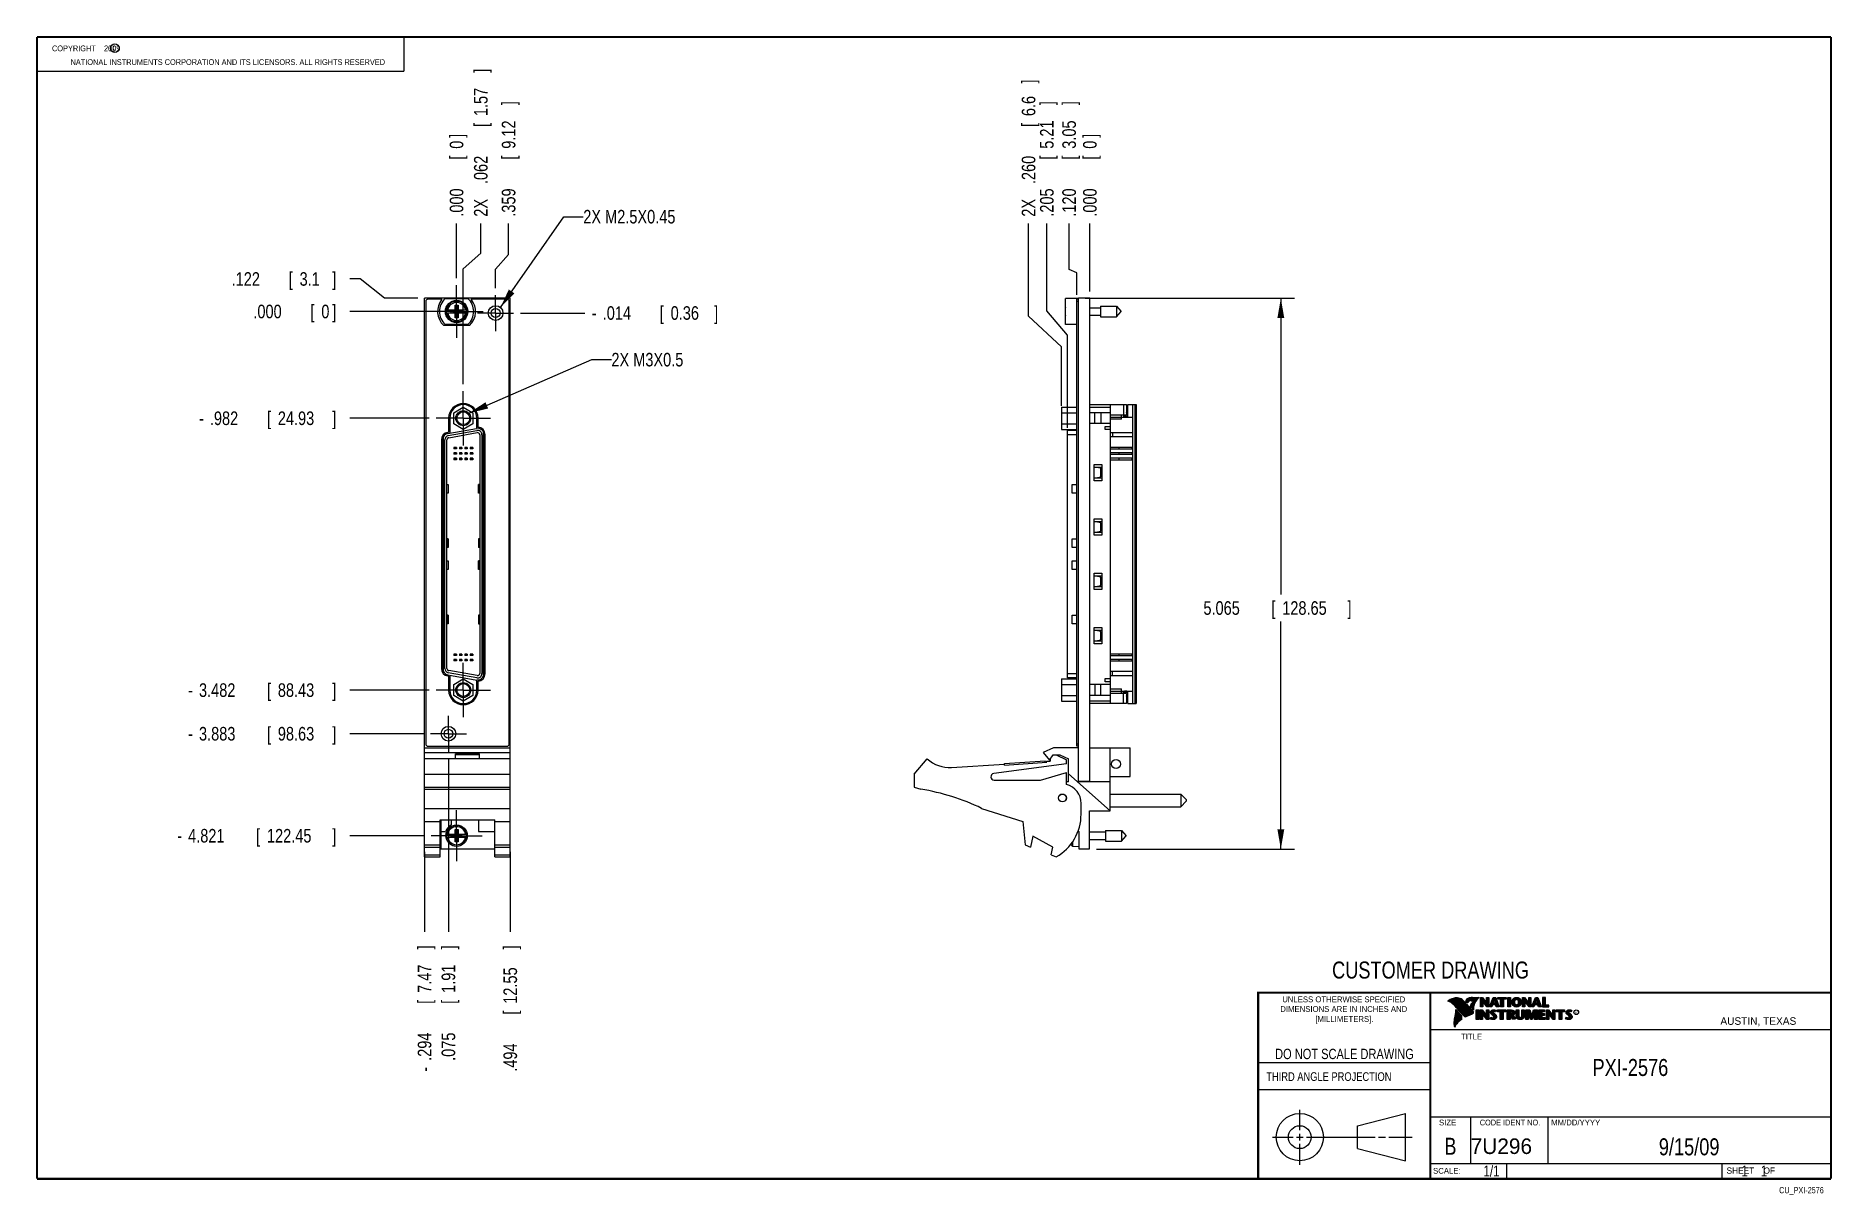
# Model space of a CAD drawing. Header units: inches. Extents: x 0.2 to 16.8, y 0.1 to 10.8.
import ezdxf
from ezdxf.enums import TextEntityAlignment as Align

# ---------------------------------------------------------------- set-up
doc = ezdxf.new("R2010")
doc.units = ezdxf.units.IN
doc.header["$LTSCALE"] = 0.935
doc.header["$MEASUREMENT"] = 0
doc.linetypes.add('CENTER', pattern=[0.6, 0.375, -0.075, 0.075, -0.075])
doc.layers.get('0').update_dxf_attribs({"linetype": 'CONTINUOUS'})
for name, color, linetype in [('DEFAULT_1', 7, 'CENTER'), ('DETAIL', 7, 'CONTINUOUS'), ('DIMENSIONS', 7, 'CONTINUOUS')]:
    doc.layers.add(name, color=color, linetype=linetype)
doc.styles.get("Standard").update_dxf_attribs({"font": 'txt', "width": 0.8})
doc.dimstyles.new('DIMSTYLE_1', dxfattribs={"dimtxt": 0.125, "dimasz": 0.18, "dimexe": 0.18, "dimexo": 0.0625, "dimgap": 0.09, "dimtad": 0, "dimtih": 1, "dimtoh": 1, "dimdec": 3, "dimzin": 4, "dimdsep": 46, "dimtxsty": 'STANDARD', "dimblk": '_FILLED', "dimblk1": '_FILLED', "dimblk2": '_FILLED', "dimcen": 0.09, "dimadec": 0, "dimazin": 0, "dimtp": 0.005, "dimtm": 0.005, "dimtfac": 1, "dimtdec": 3, "dimtofl": 0, "dimtmove": 0, "dimatfit": 3, "dimldrblk": '_FILLED', "dimfxl": 1, "dimtolj": 1, "dimtzin": 4, "dimarcsym": 0})
doc.dimstyles.new('DIMSTYLE_2', dxfattribs={"dimtxt": 0.125, "dimasz": 0.18, "dimexe": 0.18, "dimexo": 0.0625, "dimgap": 0.09, "dimtad": 0, "dimtih": 1, "dimtoh": 1, "dimdec": 3, "dimzin": 4, "dimdsep": 46, "dimtxsty": 'STANDARD', "dimblk": '_FILLED', "dimblk1": '_FILLED', "dimblk2": '_FILLED', "dimcen": 0.09, "dimadec": 0, "dimazin": 0, "dimtp": 0.005, "dimtm": 0.005, "dimtfac": 1, "dimtdec": 3, "dimtofl": 0, "dimtmove": 0, "dimatfit": 3, "dimldrblk": '_FILLED', "dimfxl": 1, "dimtolj": 1, "dimtzin": 4, "dimarcsym": 0})

msp = doc.modelspace()

# ---------------------------------------------------------------- texts
at = {"color": 2, "linetype": 'CONTINUOUS', "width": 0.8}
for s, height, p in [('c', 0.053, (0.946, 10.6363)), ('NATIONAL INSTRUMENTS CORPORATION AND ITS LICENSORS. ALL RIGHTS RESERVED', 0.053, (0.5583, 10.5016)), ('THIRD ANGLE PROJECTION', 0.08, (11.5564, 1.1584))]:
    msp.add_text(s, height=height, dxfattribs=at).set_placement(p)
at = {"color": 7, "linetype": 'CONTINUOUS', "width": 0.8}
for s, height, p in [('CUSTOMER DRAWING', 0.15625, (13.0668, 2.1001)), ('DO NOT SCALE DRAWING', 0.095, (12.2754, 1.3592)), ('B', 0.1562, (13.2497, 0.4798))]:
    msp.add_text(s, height=height, dxfattribs=at).set_placement(p, align=Align.CENTER)
at = {"color": 2, "linetype": 'CONTINUOUS'}
for s, p in [('DIMENSIONS ARE IN INCHES AND', (12.2688, 1.7933)), ('UNLESS OTHERWISE SPECIFIED', (12.2688, 1.8819)), ('[MILLIMETERS].', (12.2746, 1.7015))]:
    msp.add_text(s, height=0.053254, dxfattribs=at).set_placement(p, align=Align.CENTER)
for s, height, p in [('R', 0.0217, (14.3971, 1.7782)), ('AUSTIN, TEXAS', 0.069617, (15.7327, 1.6745)), ('TITLE', 0.05325, (13.3474, 1.5397)), ('SIZE', 0.05325, (13.1451, 0.7494)), ('MM/DD/YYYY', 0.05325, (14.1765, 0.7494)), ('SCALE:', 0.05325, (13.0904, 0.3053)), ('SHEET    OF', 0.057262, (15.7892, 0.3052))]:
    msp.add_text(s, height=height, dxfattribs=at).set_placement(p)
at = {"color": 2, "linetype": 'CONTINUOUS', "width": 0.95}
msp.add_text('CODE IDENT NO.', height=0.053254, dxfattribs=at).set_placement((13.7978, 0.7494), align=Align.CENTER)
at = {"color": 7, "linetype": 'CONTINUOUS'}
msp.add_text('7U296', height=0.14316, dxfattribs=at).set_placement((13.4363, 0.4866))
at = {"color": 7, "linetype": 'CONTINUOUS', "width": 0.8}
msp.add_text('1/1', height=0.1, dxfattribs=at).set_placement((13.7025, 0.2805), align=Align.RIGHT)
at = {"color": 2, "linetype": 'CONTINUOUS', "width": 0.8}
msp.add_text('CU_PXI-2576', height=0.057262, dxfattribs=at).set_placement((16.6837, 0.1254), align=Align.RIGHT)
at = {"color": 2, "linetype": 'CONTINUOUS', "insert": (0.3125, 10.6805), "char_height": 0.053, "width": 0.8904, "attachment_point": 1}
msp.add_mtext('    COPYRIGHT    2009', dxfattribs=at)
at = {"color": 7, "linetype": 'CONTINUOUS'}
for s, insert, char_height, width, attachment_point in [('PXI-2576\\P ', (14.9051, 1.3603), 0.15625, 1, 2), ('9/15/09 ', (15.4455, 0.6307), 0.15625, 1, 2), ('    1    1', (15.8075, 0.3805), 0.1, 0.8, 1)]:
    msp.add_mtext(s, dxfattribs=dict(at, insert=insert, char_height=char_height, width=width, attachment_point=attachment_point))
at = {"layer": 'DETAIL', "color": 2, "linetype": 'CONTINUOUS', "width": 0.8}
for s, p in [('2X M2.5X0.45', (5.2743, 9.0439)), ('2X M3X0.5', (5.533, 7.7291))]:
    msp.add_text(s, height=0.125, dxfattribs=at).set_placement(p)

# ---------------------------------------------------------------- blocks, each defined once
blk = doc.blocks.new('*D0')
at = {"layer": 'DIMENSIONS', "color": 2, "linetype": 'CONTINUOUS'}
blk.add_line((4.696, 8.22), (5.29, 8.22), dxfattribs=at)
at = {"layer": 'DIMENSIONS', "color": 2, "linetype": 'CONTINUOUS', "width": 0.8}
for s, p in [('.014', (5.453, 8.158)), ('[', (5.978, 8.158)), ('0.36', (6.078, 8.158)), (']', (6.478, 8.158)), ('-', (5.353, 8.158))]:
    blk.add_text(s, height=0.125, dxfattribs=at).set_placement(p)
blk = doc.blocks.new('_FILLED')
at = {"color": 0, "linetype": 'BYBLOCK'}
blk.add_solid([(0, 0), (-1, 0.174), (-1, -0.174)], dxfattribs=at)
blk = doc.blocks.new('*D1')
at = {"layer": 'DIMENSIONS', "color": 2, "linetype": 'CONTINUOUS'}
for p, q in [((3.221, 8.534), (3.127, 8.534)), ((3.445, 8.356), (3.221, 8.534)), ((3.752, 8.356), (3.445, 8.356))]:
    blk.add_line(p, q, dxfattribs=at)
at = {"layer": 'DIMENSIONS', "color": 2, "linetype": 'CONTINUOUS', "width": 0.8}
for s, p in [('.122', (2.04, 8.471)), ('[', (2.565, 8.471)), ('3.1', (2.665, 8.471)), (']', (2.965, 8.471))]:
    blk.add_text(s, height=0.125, dxfattribs=at).set_placement(p)
blk = doc.blocks.new('*D2')
at = {"layer": 'DIMENSIONS', "color": 2, "linetype": 'CONTINUOUS'}
blk.add_line((3.858, 7.253), (3.127, 7.253), dxfattribs=at)
at = {"layer": 'DIMENSIONS', "color": 2, "linetype": 'CONTINUOUS', "width": 0.8}
for s, p in [('.982', (1.84, 7.19)), ('[', (2.365, 7.19)), ('24.93', (2.465, 7.19)), (']', (2.965, 7.19)), ('-', (1.74, 7.19))]:
    blk.add_text(s, height=0.125, dxfattribs=at).set_placement(p)
blk = doc.blocks.new('*D3')
at = {"layer": 'DIMENSIONS', "color": 2, "linetype": 'CONTINUOUS'}
blk.add_line((3.858, 4.753), (3.127, 4.753), dxfattribs=at)
at = {"layer": 'DIMENSIONS', "color": 2, "linetype": 'CONTINUOUS', "width": 0.8}
for s, p in [('3.482', (1.74, 4.69)), ('[', (2.365, 4.69)), ('88.43', (2.465, 4.69)), (']', (2.965, 4.69)), ('-', (1.64, 4.69))]:
    blk.add_text(s, height=0.125, dxfattribs=at).set_placement(p)
blk = doc.blocks.new('*D4')
at = {"layer": 'DIMENSIONS', "color": 2, "linetype": 'CONTINUOUS'}
blk.add_line((3.806, 4.351), (3.127, 4.351), dxfattribs=at)
at = {"layer": 'DIMENSIONS', "color": 2, "linetype": 'CONTINUOUS', "width": 0.8}
for s, p in [('-', (1.64, 4.289)), ('3.883', (1.74, 4.289)), ('[', (2.365, 4.289)), ('98.63', (2.465, 4.289)), (']', (2.965, 4.289))]:
    blk.add_text(s, height=0.125, dxfattribs=at).set_placement(p)
blk = doc.blocks.new('*D5')
at = {"layer": 'DIMENSIONS', "color": 2, "linetype": 'CONTINUOUS'}
blk.add_line((3.812, 3.413), (3.127, 3.413), dxfattribs=at)
at = {"layer": 'DIMENSIONS', "color": 2, "linetype": 'CONTINUOUS', "width": 0.8}
for s, p in [('4.821', (1.64, 3.351)), ('[', (2.265, 3.351)), ('122.45', (2.365, 3.351)), (']', (2.965, 3.351)), ('-', (1.54, 3.351))]:
    blk.add_text(s, height=0.125, dxfattribs=at).set_placement(p)
blk = doc.blocks.new('*D6')
at = {"layer": 'DIMENSIONS', "color": 2, "linetype": 'CONTINUOUS'}
blk.add_line((4.046, 8.234), (3.127, 8.234), dxfattribs=at)
at = {"layer": 'DIMENSIONS', "color": 2, "linetype": 'CONTINUOUS', "width": 0.8}
for s, p in [('.000', (2.24, 8.172)), ('[', (2.765, 8.172)), ('0', (2.865, 8.172)), (']', (2.965, 8.172))]:
    blk.add_text(s, height=0.125, dxfattribs=at).set_placement(p)
blk = doc.blocks.new('*D7')
at = {"layer": 'DIMENSIONS', "color": 2, "linetype": 'CONTINUOUS'}
for p, q in [((4.331, 8.771), (4.331, 9.044)), ((4.171, 8.627), (4.331, 8.771)), ((4.171, 7.565), (4.171, 8.627))]:
    blk.add_line(p, q, dxfattribs=at)
at = {"layer": 'DIMENSIONS', "color": 2, "linetype": 'CONTINUOUS', "width": 0.8}
for s, p in [(']', (4.394, 10.431)), ('1.57', (4.394, 10.031)), ('[', (4.394, 9.931)), ('.062', (4.394, 9.406)), ('2X ', (4.394, 9.106))]:
    blk.add_text(s, height=0.125, rotation=90, dxfattribs=at).set_placement(p)
blk = doc.blocks.new('*D8')
at = {"layer": 'DIMENSIONS', "color": 2, "linetype": 'CONTINUOUS'}
for p, q in [((4.588, 8.759), (4.588, 9.044)), ((4.468, 8.625), (4.588, 8.759)), ((4.468, 8.448), (4.468, 8.625))]:
    blk.add_line(p, q, dxfattribs=at)
at = {"layer": 'DIMENSIONS', "color": 2, "linetype": 'CONTINUOUS', "width": 0.8}
for s, p in [(']', (4.65, 10.131)), ('9.12', (4.65, 9.731)), ('[', (4.65, 9.631)), ('.359', (4.65, 9.106))]:
    blk.add_text(s, height=0.125, rotation=90, dxfattribs=at).set_placement(p)
blk = doc.blocks.new('*D9')
at = {"layer": 'DIMENSIONS', "color": 2, "linetype": 'CONTINUOUS'}
blk.add_line((4.034, 4.123), (4.034, 2.531), dxfattribs=at)
at = {"layer": 'DIMENSIONS', "color": 2, "linetype": 'CONTINUOUS', "width": 0.8}
for s, p in [(']', (4.096, 2.368)), ('1.91', (4.096, 1.968)), ('[', (4.096, 1.868)), ('.075', (4.096, 1.343))]:
    blk.add_text(s, height=0.125, rotation=90, dxfattribs=at).set_placement(p)
blk = doc.blocks.new('*D10')
at = {"layer": 'DIMENSIONS', "color": 2, "linetype": 'CONTINUOUS'}
blk.add_line((3.815, 3.266), (3.815, 2.531), dxfattribs=at)
at = {"layer": 'DIMENSIONS', "color": 2, "linetype": 'CONTINUOUS', "width": 0.8}
for s, p in [(']', (3.877, 2.368)), ('7.47', (3.877, 1.968)), ('[', (3.877, 1.868)), ('.294', (3.877, 1.343)), ('-', (3.877, 1.243))]:
    blk.add_text(s, height=0.125, rotation=90, dxfattribs=at).set_placement(p)
blk = doc.blocks.new('*D11')
at = {"layer": 'DIMENSIONS', "color": 2, "linetype": 'CONTINUOUS'}
blk.add_line((4.603, 3.266), (4.603, 2.531), dxfattribs=at)
at = {"layer": 'DIMENSIONS', "color": 2, "linetype": 'CONTINUOUS', "width": 0.8}
for s, p in [(']', (4.665, 2.368)), ('12.55', (4.665, 1.868)), ('[', (4.665, 1.768)), ('.494', (4.665, 1.243))]:
    blk.add_text(s, height=0.125, rotation=90, dxfattribs=at).set_placement(p)
blk = doc.blocks.new('*D12')
at = {"layer": 'DIMENSIONS', "color": 2, "linetype": 'CONTINUOUS'}
blk.add_line((4.109, 8.54), (4.109, 9.044), dxfattribs=at)
at = {"layer": 'DIMENSIONS', "color": 2, "linetype": 'CONTINUOUS', "width": 0.8}
for s, p in [(']', (4.171, 9.831)), ('0', (4.171, 9.731)), ('[', (4.171, 9.631)), ('.000', (4.171, 9.106))]:
    blk.add_text(s, height=0.125, rotation=90, dxfattribs=at).set_placement(p)
blk = doc.blocks.new('*D13')
at = {"layer": 'DIMENSIONS', "color": 2, "linetype": 'CONTINUOUS'}
for p, q in [((9.37, 8.19), (9.37, 9.044)), ((9.673, 7.909), (9.37, 8.19)), ((9.673, 7.367), (9.673, 7.909))]:
    blk.add_line(p, q, dxfattribs=at)
at = {"layer": 'DIMENSIONS', "color": 2, "linetype": 'CONTINUOUS', "width": 0.8}
for s, p in [(']', (9.432, 10.331)), ('6.6', (9.432, 10.031)), ('[', (9.432, 9.931)), ('.260', (9.432, 9.406)), ('2X ', (9.432, 9.106))]:
    blk.add_text(s, height=0.125, rotation=90, dxfattribs=at).set_placement(p)
blk = doc.blocks.new('*D14')
at = {"layer": 'DIMENSIONS', "color": 2, "linetype": 'CONTINUOUS'}
for p, q in [((9.537, 8.241), (9.537, 9.044)), ((9.728, 8.018), (9.537, 8.241)), ((9.728, 7.163), (9.728, 8.018))]:
    blk.add_line(p, q, dxfattribs=at)
at = {"layer": 'DIMENSIONS', "color": 2, "linetype": 'CONTINUOUS', "width": 0.8}
for s, p in [(']', (9.6, 10.131)), ('5.21', (9.6, 9.731)), ('[', (9.6, 9.631)), ('.205', (9.6, 9.106))]:
    blk.add_text(s, height=0.125, rotation=90, dxfattribs=at).set_placement(p)
blk = doc.blocks.new('*D15')
at = {"layer": 'DIMENSIONS', "color": 2, "linetype": 'CONTINUOUS'}
for p, q in [((9.891, 8.356), (11.815, 8.356)), ((11.69, 8.356), (11.69, 5.633)), ((11.69, 3.291), (11.69, 5.383)), ((9.994, 3.291), (11.815, 3.291))]:
    blk.add_line(p, q, dxfattribs=at)
at = {"layer": 'DIMENSIONS', "color": 2, "linetype": 'CONTINUOUS', "xscale": 0.18, "yscale": 0.18, "zscale": 0.18}
for p, rotation in [((11.69, 8.356), 90), ((11.69, 3.291), 270)]:
    blk.add_blockref('_FILLED', p, dxfattribs=dict(at, rotation=rotation))
at = {"layer": 'DIMENSIONS', "color": 2, "linetype": 'CONTINUOUS', "width": 0.8}
for s, p in [('5.065', (10.978, 5.445)), ('[', (11.603, 5.445)), ('128.65', (11.703, 5.445)), (']', (12.303, 5.445))]:
    blk.add_text(s, height=0.125, dxfattribs=at).set_placement(p)
blk = doc.blocks.new('*D16')
at = {"layer": 'DIMENSIONS', "color": 2, "linetype": 'CONTINUOUS'}
blk.add_line((9.933, 8.419), (9.933, 9.044), dxfattribs=at)
at = {"layer": 'DIMENSIONS', "color": 2, "linetype": 'CONTINUOUS', "width": 0.8}
for s, p in [(']', (9.996, 9.831)), ('0', (9.996, 9.731)), ('[', (9.996, 9.631)), ('.000', (9.996, 9.106))]:
    blk.add_text(s, height=0.125, rotation=90, dxfattribs=at).set_placement(p)
blk = doc.blocks.new('*D17')
at = {"layer": 'DIMENSIONS', "color": 2, "linetype": 'CONTINUOUS'}
for p, q in [((9.743, 8.621), (9.743, 9.044)), ((9.813, 8.589), (9.743, 8.621)), ((9.813, 8.389), (9.813, 8.589))]:
    blk.add_line(p, q, dxfattribs=at)
at = {"layer": 'DIMENSIONS', "color": 2, "linetype": 'CONTINUOUS', "width": 0.8}
for s, p in [(']', (9.805, 10.131)), ('3.05', (9.805, 9.731)), ('[', (9.805, 9.631)), ('.120', (9.805, 9.106))]:
    blk.add_text(s, height=0.125, rotation=90, dxfattribs=at).set_placement(p)

# ---------------------------------------------------------------- dimensions: what is measured, and where the dimension line sits
at = {"layer": 'DIMENSIONS', "color": 2, "linetype": 'CONTINUOUS'}
for feature_location, offset, dtype, origin, text, picture, middle in [((4.1709676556, 7.5653881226), (0.1605118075, 1.4785), 0, (4.1089676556, 8.4778881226), '2X <>', '*D7', (4.3314794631, 9.8188881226)), ((9.6732, 7.3665), (-0.3036, 1.6774), 0, (9.933, 8.3564), '2X <>', '*D13', (9.3695, 9.7689)), ((4.696, 8.2204), (0.5945, 0), 0, (4.109, 8.2344), '-<>', '*D0', (5.9655, 8.2204)), ((3.8125, 3.4135), (-0.685, 0), 0, (3.8655, 8.2344), '-<>', '*D5', (2.3025, 3.4135)), ((3.8584676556, 4.7528881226), (-0.731, 0), 0, (3.8654676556, 8.2343881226), '-<>', '*D3', (2.3524676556, 4.7528881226)), ((3.806, 4.3514), (-0.6785, 0), 0, (3.8655, 8.2344), '-<>', '*D4', (2.3525, 4.3514)), ((3.8584676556, 7.2528881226), (-0.731, 0), 0, (3.8654676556, 8.2343881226), '-<>', '*D2', (2.4024676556, 7.2528881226)), ((3.815, 3.266), (0, -0.735), 1, (4.109, 8.2344), '-<>', '*D10', (3.815, 1.856))]:
    dim = msp.add_ordinate_dim(feature_location=feature_location, offset=offset, dtype=dtype, origin=origin, text=text, dimstyle='DIMSTYLE_1', dxfattribs=at)
    dim.commit()
    dim.dimension.update_dxf_attribs({"geometry": picture, "text_midpoint": middle})
for feature_location, offset, dtype, origin, picture, middle in [((4.4679676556, 8.4483881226), (0.1195516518, 0.5955), 0, (4.1089676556, 8.4778881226), '*D8', (4.5875193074, 9.6688881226)), ((9.7280380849, 7.1628881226), (-0.190725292, 1.881), 0, (9.9330380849, 8.3563881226), '*D14', (9.5373127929, 9.6688881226)), ((9.8130380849, 8.3888881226), (-0.0702033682, 0.655), 0, (9.9330380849, 8.3563881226), '*D17', (9.7428347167, 9.6688881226)), ((4.1089676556, 8.5403881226), (0, 0.5035), 1, (4.1089676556, 8.4778881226), '*D12', (4.1089676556, 9.5188881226)), ((9.9330380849, 8.4188881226), (0, 0.625), 1, (9.9330380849, 8.3563881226), '*D16', (9.9330380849, 9.5188881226)), ((3.7525, 8.3564), (-0.625, 0.1772), 0, (3.8655, 8.2344), '*D1', (2.5525, 8.5336)), ((4.0464676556, 8.2343881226), (-0.919, 0), 0, (4.1089676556, 8.2343881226), '*D6', (2.6524676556, 8.2343881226)), ((4.034, 4.1234), (0, -1.5924), 1, (4.109, 8.2344), '*D9', (4.034, 1.906)), ((4.603, 3.266), (0, -0.735), 1, (4.109, 8.2344), '*D11', (4.603, 1.856))]:
    dim = msp.add_ordinate_dim(feature_location=feature_location, offset=offset, dtype=dtype, origin=origin, dimstyle='DIMSTYLE_1', dxfattribs=at)
    dim.commit()
    dim.dimension.update_dxf_attribs({"geometry": picture, "text_midpoint": middle})
dim = msp.add_linear_dim(base=(11.6903, 8.3564), p1=(9.9935, 3.2915), p2=(9.8905, 8.3564), angle=90, dimstyle='DIMSTYLE_2', dxfattribs=at)
dim.commit()
dim.dimension.update_dxf_attribs({"geometry": '*D15', "text_midpoint": (11.6903, 5.5076), "dimtype": 160})

# ---------------------------------------------------------------- linework, layer by layer
at = {"color": 2, "linetype": 'CONTINUOUS'}
for p, q in [((0.25, 10.7586), (3.625, 10.7586)), ((0.25, 10.7586), (0.25, 10.4456)), ((3.625, 10.7586), (3.625, 10.4456)), ((0.25, 10.4456), (3.625, 10.4456)), ((13.0652, 1.9695), (16.745, 1.9695)), ((13.0652, 1.9695), (13.0652, 0.2605)), ((13.2311, 1.8934), (13.2311, 1.8949)), ((13.2347, 1.8921), (13.2347, 1.8972)), ((13.2382, 1.8907), (13.2382, 1.8994)), ((13.2418, 1.8892), (13.2418, 1.9015)), ((13.2453, 1.8876), (13.2453, 1.9035)), ((13.2489, 1.8858), (13.2489, 1.9054)), ((13.2524, 1.8839), (13.2524, 1.9069)), ((13.256, 1.8818), (13.256, 1.9084)), ((13.2596, 1.8796), (13.2596, 1.9098)), ((13.2631, 1.8772), (13.2631, 1.9111)), ((13.2667, 1.8747), (13.2667, 1.9124)), ((13.2702, 1.872), (13.2702, 1.9135)), ((13.2738, 1.869), (13.2738, 1.9146)), ((13.2773, 1.8658), (13.2773, 1.9155)), ((13.2809, 1.8624), (13.2809, 1.9164)), ((13.2844, 1.8587), (13.2844, 1.9173)), ((13.288, 1.8549), (13.288, 1.9181)), ((13.2915, 1.851), (13.2915, 1.9188)), ((13.2951, 1.8471), (13.2951, 1.9194)), ((13.2987, 1.8431), (13.2987, 1.9198)), ((13.3022, 1.8391), (13.3022, 1.92)), ((13.3058, 1.8351), (13.3058, 1.9201)), ((13.3093, 1.8311), (13.3093, 1.9201)), ((13.3129, 1.827), (13.3129, 1.9199)), ((13.3164, 1.8229), (13.3164, 1.9196)), ((13.32, 1.8188), (13.32, 1.9192)), ((13.3235, 1.8146), (13.3235, 1.9186)), ((13.3271, 1.8104), (13.3271, 1.9179)), ((13.3306, 1.8062), (13.3306, 1.9172)), ((13.3342, 1.802), (13.3342, 1.9163)), ((13.3378, 1.7978), (13.3378, 1.9151)), ((13.3413, 1.7937), (13.3413, 1.9138)), ((13.3449, 1.7897), (13.3449, 1.9122)), ((13.3484, 1.7856), (13.3484, 1.9103)), ((13.352, 1.7817), (13.352, 1.9081)), ((13.3555, 1.7778), (13.3555, 1.9055)), ((13.3591, 1.7739), (13.3591, 1.9026)), ((13.3626, 1.7701), (13.3626, 1.8991)), ((13.3662, 1.7663), (13.3662, 1.8952)), ((13.3697, 1.7625), (13.3697, 1.8915)), ((13.3733, 1.7588), (13.3733, 1.8878)), ((13.3769, 1.7556), (13.3769, 1.8841)), ((13.3804, 1.7529), (13.3804, 1.8803)), ((13.384, 1.7512), (13.384, 1.8766)), ((13.3875, 1.7509), (13.3875, 1.8728)), ((13.4022, 1.878), (13.3901, 1.8922)), ((13.3911, 1.7518), (13.3911, 1.8691)), ((13.4029, 1.881), (13.3927, 1.893)), ((13.3946, 1.8908), (13.3946, 1.8999)), ((13.3946, 1.7533), (13.3946, 1.8653)), ((13.3982, 1.8866), (13.3982, 1.9062)), ((13.3982, 1.7548), (13.3982, 1.8615)), ((13.4017, 1.8824), (13.4017, 1.9101)), ((13.4017, 1.7563), (13.4017, 1.8574)), ((13.4053, 1.8823), (13.4053, 1.9129)), ((13.4053, 1.7578), (13.4053, 1.8531)), ((13.4088, 1.8844), (13.4088, 1.915)), ((13.4088, 1.7593), (13.4088, 1.8488)), ((13.4124, 1.887), (13.4124, 1.9167)), ((13.4124, 1.7609), (13.4124, 1.8445)), ((13.4159, 1.89), (13.4159, 1.9182)), ((13.4159, 1.7625), (13.4159, 1.8402)), ((13.4195, 1.8937), (13.4195, 1.9193)), ((13.4195, 1.7641), (13.4195, 1.8359)), ((13.4231, 1.8964), (13.4231, 1.9203)), ((13.4231, 1.7657), (13.4231, 1.8316)), ((13.4266, 1.8982), (13.4266, 1.9209)), ((13.4266, 1.7674), (13.4266, 1.8273)), ((13.4302, 1.8995), (13.4302, 1.9214)), ((13.4302, 1.7691), (13.4302, 1.823)), ((13.4414, 1.8328), (13.4319, 1.8437)), ((13.4337, 1.8997), (13.4337, 1.922)), ((13.4337, 1.7708), (13.4337, 1.8187)), ((13.4433, 1.8344), (13.4349, 1.844)), ((13.4373, 1.8991), (13.4373, 1.9224)), ((13.4373, 1.8413), (13.4373, 1.8491)), ((13.4408, 1.898), (13.4408, 1.9228)), ((13.4408, 1.8372), (13.4408, 1.8572)), ((13.4444, 1.8972), (13.4444, 1.9231)), ((13.4444, 1.8331), (13.4444, 1.8665)), ((13.4479, 1.8969), (13.4479, 1.9234)), ((13.4479, 1.8288), (13.4479, 1.873)), ((13.4515, 1.8966), (13.4515, 1.9236)), ((13.4515, 1.8247), (13.4515, 1.8764)), ((13.4529, 1.9261), (13.5132, 1.9271)), ((13.453, 1.9236), (13.5067, 1.9245)), ((13.455, 1.8965), (13.455, 1.9237)), ((13.455, 1.8207), (13.455, 1.878)), ((13.4586, 1.8964), (13.4586, 1.9237)), ((13.4586, 1.8303), (13.4586, 1.879)), ((13.4622, 1.8957), (13.4622, 1.9238)), ((13.4622, 1.8535), (13.4622, 1.8795)), ((13.4657, 1.8935), (13.4657, 1.9238)), ((13.4657, 1.8636), (13.4657, 1.8798)), ((13.4693, 1.872), (13.4693, 1.9239)), ((13.4728, 1.8794), (13.4728, 1.9239)), ((13.4764, 1.8859), (13.4764, 1.924)), ((13.4799, 1.8919), (13.4799, 1.924)), ((13.4835, 1.8973), (13.4835, 1.9241)), ((13.487, 1.9023), (13.487, 1.9242)), ((13.4906, 1.9069), (13.4906, 1.9242)), ((13.4941, 1.9112), (13.4941, 1.9243)), ((13.4977, 1.9153), (13.4977, 1.9243)), ((13.5013, 1.9191), (13.5013, 1.9244)), ((13.5261, 1.9263), (13.5451, 1.9263)), ((13.5261, 1.839), (13.5261, 1.9263)), ((13.5466, 1.839), (13.5261, 1.839)), ((13.5286, 1.9237), (13.5439, 1.9237)), ((13.5286, 1.8415), (13.5286, 1.9237)), ((13.5441, 1.8415), (13.5286, 1.8415)), ((13.5332, 1.8415), (13.5332, 1.9237)), ((13.5367, 1.8415), (13.5367, 1.9237)), ((13.5402, 1.8415), (13.5402, 1.9237)), ((13.5441, 1.8976), (13.5437, 1.9237)), ((13.5439, 1.9237), (13.5854, 1.869)), ((13.5873, 1.8415), (13.5441, 1.8976)), ((13.5441, 1.8976), (13.5441, 1.8415)), ((13.5451, 1.9263), (13.5829, 1.8765)), ((13.586, 1.839), (13.5466, 1.8902)), ((13.5466, 1.8902), (13.5466, 1.839)), ((13.5471, 1.8936), (13.5471, 1.9194)), ((13.5506, 1.8891), (13.5506, 1.9149)), ((13.5541, 1.8846), (13.5541, 1.9103)), ((13.5576, 1.8801), (13.5576, 1.9057)), ((13.561, 1.8756), (13.561, 1.9011)), ((13.5645, 1.8711), (13.5645, 1.8965)), ((13.568, 1.8665), (13.568, 1.8919)), ((13.5715, 1.862), (13.5715, 1.8874)), ((13.575, 1.8575), (13.575, 1.8828)), ((13.5784, 1.853), (13.5784, 1.8782)), ((13.5819, 1.8485), (13.5819, 1.8736)), ((13.5829, 1.9263), (13.6036, 1.9263)), ((13.5829, 1.8765), (13.5829, 1.9263)), ((13.5854, 1.9237), (13.6011, 1.9237)), ((13.5854, 1.869), (13.5854, 1.9237)), ((13.5854, 1.844), (13.5854, 1.869)), ((13.6036, 1.839), (13.586, 1.839)), ((13.6011, 1.8415), (13.5873, 1.8415)), ((13.5889, 1.8415), (13.5889, 1.9237)), ((13.5923, 1.8415), (13.5923, 1.9237)), ((13.5958, 1.8415), (13.5958, 1.9237)), ((13.5993, 1.8415), (13.5993, 1.9237)), ((13.6011, 1.9237), (13.6011, 1.8415)), ((13.6036, 1.9263), (13.6036, 1.839)), ((13.6088, 1.839), (13.6444, 1.9262)), ((13.6294, 1.839), (13.6088, 1.839)), ((13.6125, 1.8415), (13.6461, 1.9237)), ((13.6277, 1.8415), (13.6125, 1.8415)), ((13.6167, 1.8415), (13.6167, 1.8516)), ((13.6201, 1.8415), (13.6201, 1.8601)), ((13.6236, 1.8415), (13.6236, 1.8686)), ((13.6271, 1.8415), (13.6271, 1.8771)), ((13.6361, 1.8623), (13.6277, 1.8415)), ((13.6378, 1.8598), (13.6294, 1.839)), ((13.6306, 1.8486), (13.6306, 1.8857)), ((13.634, 1.8573), (13.634, 1.8942)), ((13.6665, 1.8623), (13.6361, 1.8623)), ((13.6375, 1.8623), (13.6375, 1.9027)), ((13.6647, 1.8598), (13.6378, 1.8598)), ((13.6388, 1.8711), (13.65, 1.9073)), ((13.6639, 1.8711), (13.6388, 1.8711)), ((13.641, 1.8781), (13.641, 1.9112)), ((13.641, 1.8623), (13.641, 1.8711)), ((13.6423, 1.8736), (13.6519, 1.9048)), ((13.6606, 1.8736), (13.6423, 1.8736)), ((13.6444, 1.9262), (13.6664, 1.9262)), ((13.6445, 1.8893), (13.6445, 1.9197)), ((13.6445, 1.8623), (13.6445, 1.8711)), ((13.6461, 1.9237), (13.6647, 1.9237)), ((13.6479, 1.9006), (13.6479, 1.9237)), ((13.6479, 1.8623), (13.6479, 1.8711)), ((13.65, 1.9073), (13.6541, 1.9073)), ((13.6514, 1.9073), (13.6514, 1.9237)), ((13.6514, 1.8623), (13.6514, 1.8711)), ((13.6519, 1.9048), (13.6521, 1.9048)), ((13.6521, 1.9048), (13.6606, 1.8736)), ((13.6541, 1.9073), (13.6639, 1.8711)), ((13.6549, 1.9043), (13.6549, 1.9237)), ((13.6549, 1.8623), (13.6549, 1.8711)), ((13.6584, 1.8915), (13.6584, 1.9237)), ((13.6584, 1.8623), (13.6584, 1.8711)), ((13.6618, 1.8787), (13.6618, 1.9237)), ((13.6618, 1.8623), (13.6618, 1.8711)), ((13.6647, 1.9237), (13.6959, 1.8415)), ((13.6717, 1.839), (13.6647, 1.8598)), ((13.6653, 1.8623), (13.6653, 1.922)), ((13.6664, 1.9262), (13.6995, 1.839)), ((13.6735, 1.8415), (13.6665, 1.8623)), ((13.6688, 1.8555), (13.6688, 1.9128)), ((13.6995, 1.839), (13.6717, 1.839)), ((13.6723, 1.8452), (13.6723, 1.9037)), ((13.6959, 1.8415), (13.6735, 1.8415)), ((13.6757, 1.8415), (13.6757, 1.8945)), ((13.6792, 1.8415), (13.6792, 1.8854)), ((13.6827, 1.8415), (13.6827, 1.8762)), ((13.6862, 1.8415), (13.6862, 1.8671)), ((13.6866, 1.9262), (13.7634, 1.9262)), ((13.6866, 1.9099), (13.6866, 1.9262)), ((13.7118, 1.9099), (13.6866, 1.9099)), ((13.6891, 1.9237), (13.7609, 1.9237)), ((13.6891, 1.9125), (13.6891, 1.9237)), ((13.7143, 1.9125), (13.6891, 1.9125)), ((13.6896, 1.8415), (13.6896, 1.8579)), ((13.6931, 1.9125), (13.6931, 1.9237)), ((13.6931, 1.8415), (13.6931, 1.8488)), ((13.6966, 1.9125), (13.6966, 1.9237)), ((13.7001, 1.9125), (13.7001, 1.9237)), ((13.7035, 1.9125), (13.7035, 1.9237)), ((13.707, 1.9125), (13.707, 1.9237)), ((13.7105, 1.9125), (13.7105, 1.9237)), ((13.7118, 1.839), (13.7118, 1.9099)), ((13.7382, 1.839), (13.7118, 1.839)), ((13.7143, 1.9125), (13.714, 1.9237)), ((13.7143, 1.8415), (13.7143, 1.9125)), ((13.7357, 1.8415), (13.7143, 1.8415)), ((13.7174, 1.8415), (13.7174, 1.9237)), ((13.7209, 1.8415), (13.7209, 1.9237)), ((13.7244, 1.8415), (13.7244, 1.9237)), ((13.7279, 1.8415), (13.7279, 1.9237)), ((13.7313, 1.8415), (13.7313, 1.9237)), ((13.7357, 1.9125), (13.7348, 1.9237)), ((13.7609, 1.9125), (13.7357, 1.9125)), ((13.7357, 1.9125), (13.7357, 1.8415)), ((13.7634, 1.9099), (13.7382, 1.9099)), ((13.7382, 1.9099), (13.7382, 1.839)), ((13.7383, 1.9125), (13.7383, 1.9237)), ((13.7418, 1.9125), (13.7418, 1.9237)), ((13.7452, 1.9125), (13.7452, 1.9237)), ((13.7487, 1.9125), (13.7487, 1.9237)), ((13.7522, 1.9125), (13.7522, 1.9237)), ((13.7557, 1.9125), (13.7557, 1.9237)), ((13.7591, 1.9125), (13.7591, 1.9237)), ((13.7609, 1.9237), (13.7609, 1.9125)), ((13.7634, 1.9262), (13.7634, 1.9099)), ((13.7768, 1.9262), (13.8031, 1.9262)), ((13.7768, 1.839), (13.7768, 1.9262)), ((13.8031, 1.839), (13.7768, 1.839)), ((13.7794, 1.9237), (13.8006, 1.9237)), ((13.7794, 1.8415), (13.7794, 1.9237)), ((13.8006, 1.8415), (13.7794, 1.8415)), ((13.7835, 1.8415), (13.7835, 1.9237)), ((13.787, 1.8415), (13.787, 1.9237)), ((13.7904, 1.8415), (13.7904, 1.9237)), ((13.7939, 1.8415), (13.7939, 1.9237)), ((13.7974, 1.8415), (13.7974, 1.9237)), ((13.8006, 1.9237), (13.8006, 1.8415)), ((13.8031, 1.9262), (13.8031, 1.839)), ((13.8154, 1.8853), (13.8155, 1.8871)), ((13.8154, 1.8834), (13.8154, 1.8853)), ((13.8154, 1.8816), (13.8154, 1.8834)), ((13.8155, 1.8797), (13.8154, 1.8816)), ((13.8155, 1.8871), (13.8157, 1.8889)), ((13.8157, 1.8779), (13.8155, 1.8797)), ((13.8157, 1.8889), (13.8159, 1.8907)), ((13.8159, 1.876), (13.8157, 1.8779)), ((13.8159, 1.8907), (13.8161, 1.8924)), ((13.8162, 1.8742), (13.8159, 1.876)), ((13.8161, 1.8924), (13.8165, 1.8941)), ((13.8166, 1.8724), (13.8162, 1.8742)), ((13.8165, 1.8941), (13.8169, 1.8958)), ((13.817, 1.8706), (13.8166, 1.8724)), ((13.8169, 1.8958), (13.8174, 1.8975)), ((13.8174, 1.8689), (13.817, 1.8706)), ((13.8174, 1.8975), (13.8179, 1.8991)), ((13.8179, 1.8672), (13.8174, 1.8689)), ((13.8179, 1.8991), (13.8185, 1.9006)), ((13.8179, 1.8852), (13.818, 1.8869)), ((13.8179, 1.8834), (13.8179, 1.8852)), ((13.818, 1.8817), (13.8179, 1.8834)), ((13.8185, 1.8655), (13.8179, 1.8672)), ((13.818, 1.8869), (13.8182, 1.8886)), ((13.8181, 1.8799), (13.818, 1.8817)), ((13.8182, 1.8781), (13.8181, 1.8799)), ((13.8182, 1.8886), (13.8184, 1.8903)), ((13.8184, 1.8764), (13.8182, 1.8781)), ((13.8184, 1.8903), (13.8186, 1.892)), ((13.8187, 1.8746), (13.8184, 1.8764)), ((13.8185, 1.9006), (13.8191, 1.9021)), ((13.8191, 1.8639), (13.8185, 1.8655)), ((13.8186, 1.892), (13.819, 1.8936)), ((13.8191, 1.8729), (13.8187, 1.8746)), ((13.819, 1.8936), (13.8193, 1.8952)), ((13.8191, 1.9021), (13.8198, 1.9036)), ((13.8194, 1.8712), (13.8191, 1.8729)), ((13.8198, 1.8623), (13.8191, 1.8639)), ((13.8193, 1.8952), (13.8198, 1.8967)), ((13.8199, 1.8696), (13.8194, 1.8712)), ((13.8198, 1.9036), (13.8206, 1.9051)), ((13.8198, 1.8967), (13.8203, 1.8982)), ((13.8205, 1.8607), (13.8198, 1.8623)), ((13.8204, 1.8679), (13.8199, 1.8696)), ((13.8203, 1.8982), (13.8208, 1.8997)), ((13.8209, 1.8664), (13.8204, 1.8679)), ((13.8213, 1.8592), (13.8205, 1.8607)), ((13.8206, 1.9051), (13.8214, 1.9065)), ((13.8208, 1.8997), (13.8214, 1.9011)), ((13.8209, 1.8664), (13.8208, 1.8997)), ((13.8215, 1.8648), (13.8209, 1.8664)), ((13.8221, 1.8578), (13.8213, 1.8592)), ((13.8214, 1.9065), (13.8223, 1.9079)), ((13.8214, 1.9011), (13.8221, 1.9025)), ((13.8221, 1.8633), (13.8215, 1.8648)), ((13.8221, 1.9025), (13.8228, 1.9038)), ((13.8228, 1.8619), (13.8221, 1.8633)), ((13.823, 1.8563), (13.8221, 1.8578)), ((13.8223, 1.9079), (13.8232, 1.9092)), ((13.8228, 1.9038), (13.8236, 1.9052)), ((13.8235, 1.8604), (13.8228, 1.8619)), ((13.8239, 1.855), (13.823, 1.8563)), ((13.8232, 1.9092), (13.8243, 1.9106)), ((13.8243, 1.8591), (13.8235, 1.8604)), ((13.8236, 1.9052), (13.8244, 1.9065)), ((13.8249, 1.8536), (13.8239, 1.855)), ((13.8243, 1.9106), (13.8253, 1.9119)), ((13.8243, 1.8591), (13.8244, 1.9065)), ((13.8251, 1.8577), (13.8243, 1.8591)), ((13.8244, 1.9065), (13.8253, 1.9077)), ((13.826, 1.8523), (13.8249, 1.8536)), ((13.826, 1.8564), (13.8251, 1.8577)), ((13.8253, 1.9119), (13.8265, 1.9132)), ((13.8253, 1.9077), (13.8262, 1.909)), ((13.8269, 1.8552), (13.826, 1.8564)), ((13.8271, 1.8511), (13.826, 1.8523)), ((13.8262, 1.909), (13.8273, 1.9102)), ((13.8265, 1.9132), (13.8276, 1.9144)), ((13.8279, 1.854), (13.8269, 1.8552)), ((13.8282, 1.8499), (13.8271, 1.8511)), ((13.8273, 1.9102), (13.8283, 1.9114)), ((13.8276, 1.9144), (13.8288, 1.9156)), ((13.8279, 1.854), (13.8283, 1.9114)), ((13.8289, 1.8528), (13.8279, 1.854)), ((13.8294, 1.8487), (13.8282, 1.8499)), ((13.8283, 1.9114), (13.8294, 1.9126)), ((13.8288, 1.9156), (13.8301, 1.9167)), ((13.83, 1.8517), (13.8289, 1.8528)), ((13.8294, 1.9126), (13.8306, 1.9137)), ((13.8306, 1.8476), (13.8294, 1.8487)), ((13.8311, 1.8506), (13.83, 1.8517)), ((13.8301, 1.9167), (13.8314, 1.9178)), ((13.8306, 1.9137), (13.8318, 1.9148)), ((13.8319, 1.8466), (13.8306, 1.8476)), ((13.8311, 1.8506), (13.8318, 1.9148)), ((13.8323, 1.8496), (13.8311, 1.8506)), ((13.8314, 1.9178), (13.8327, 1.9188)), ((13.8318, 1.9148), (13.833, 1.9158)), ((13.8332, 1.8456), (13.8319, 1.8466)), ((13.8335, 1.8486), (13.8323, 1.8496)), ((13.8327, 1.9188), (13.834, 1.9198)), ((13.833, 1.9158), (13.8342, 1.9168)), ((13.8346, 1.8447), (13.8332, 1.8456)), ((13.8347, 1.8477), (13.8335, 1.8486)), ((13.834, 1.9198), (13.8354, 1.9207)), ((13.8342, 1.9168), (13.8355, 1.9177)), ((13.836, 1.8438), (13.8346, 1.8447)), ((13.8347, 1.8477), (13.8355, 1.9177)), ((13.836, 1.8468), (13.8347, 1.8477)), ((13.8354, 1.9207), (13.8368, 1.9215)), ((13.8355, 1.9177), (13.8368, 1.9185)), ((13.8373, 1.846), (13.836, 1.8468)), ((13.8374, 1.843), (13.836, 1.8438)), ((13.8368, 1.9215), (13.8382, 1.9223)), ((13.8368, 1.9185), (13.8381, 1.9193)), ((13.8386, 1.8452), (13.8373, 1.846)), ((13.839, 1.8423), (13.8374, 1.843)), ((13.8381, 1.9193), (13.8394, 1.92)), ((13.8386, 1.8452), (13.8381, 1.9193)), ((13.8382, 1.9223), (13.8397, 1.923)), ((13.84, 1.8445), (13.8386, 1.8452)), ((13.8405, 1.8416), (13.839, 1.8423)), ((13.8394, 1.92), (13.8408, 1.9207)), ((13.8397, 1.923), (13.8412, 1.9237)), ((13.8397, 1.8857), (13.8398, 1.8868)), ((13.8397, 1.8845), (13.8397, 1.8857)), ((13.8397, 1.8833), (13.8397, 1.8845)), ((13.8397, 1.8821), (13.8397, 1.8833)), ((13.8397, 1.8809), (13.8397, 1.8821)), ((13.8398, 1.8796), (13.8397, 1.8809)), ((13.8398, 1.8868), (13.8399, 1.888)), ((13.8399, 1.8784), (13.8398, 1.8796)), ((13.8399, 1.888), (13.84, 1.8891)), ((13.84, 1.8773), (13.8399, 1.8784)), ((13.84, 1.8891), (13.8401, 1.8902)), ((13.8401, 1.8761), (13.84, 1.8773)), ((13.8415, 1.8439), (13.84, 1.8445)), ((13.8401, 1.8902), (13.8402, 1.8913)), ((13.8402, 1.8749), (13.8401, 1.8761)), ((13.8402, 1.8913), (13.8403, 1.8924)), ((13.8404, 1.8738), (13.8402, 1.8749)), ((13.8403, 1.8924), (13.8405, 1.8934)), ((13.8405, 1.8727), (13.8404, 1.8738)), ((13.8405, 1.8934), (13.8407, 1.8944)), ((13.8407, 1.8716), (13.8405, 1.8727)), ((13.8421, 1.8409), (13.8405, 1.8416)), ((13.8407, 1.8944), (13.8409, 1.8954)), ((13.841, 1.8706), (13.8407, 1.8716)), ((13.8408, 1.9207), (13.8422, 1.9213)), ((13.8409, 1.8954), (13.8411, 1.8963)), ((13.8412, 1.8696), (13.841, 1.8706)), ((13.8411, 1.8963), (13.8414, 1.8972)), ((13.8412, 1.9237), (13.8427, 1.9243)), ((13.8414, 1.8686), (13.8412, 1.8696)), ((13.8414, 1.8972), (13.8416, 1.8981)), ((13.8417, 1.8677), (13.8414, 1.8686)), ((13.8415, 1.8439), (13.8417, 1.8678)), ((13.843, 1.8433), (13.8415, 1.8439)), ((13.8416, 1.8981), (13.8419, 1.899)), ((13.842, 1.8667), (13.8417, 1.8677)), ((13.8419, 1.899), (13.8422, 1.8999)), ((13.842, 1.8991), (13.8422, 1.9213)), ((13.8423, 1.8658), (13.842, 1.8667)), ((13.8438, 1.8404), (13.8421, 1.8409)), ((13.8422, 1.9213), (13.8436, 1.9219)), ((13.8422, 1.8999), (13.8426, 1.9007)), ((13.8422, 1.8844), (13.8423, 1.8856)), ((13.8422, 1.8833), (13.8422, 1.8844)), ((13.8422, 1.8821), (13.8422, 1.8833)), ((13.8423, 1.8809), (13.8422, 1.8821)), ((13.8423, 1.8867), (13.8424, 1.8878)), ((13.8423, 1.8856), (13.8423, 1.8867)), ((13.8423, 1.8798), (13.8423, 1.8809)), ((13.8424, 1.8786), (13.8423, 1.8798)), ((13.8427, 1.865), (13.8423, 1.8658)), ((13.8424, 1.8878), (13.8425, 1.8889)), ((13.8425, 1.8775), (13.8424, 1.8786)), ((13.8425, 1.8889), (13.8426, 1.89)), ((13.8426, 1.8764), (13.8425, 1.8775)), ((13.8426, 1.9007), (13.843, 1.9016)), ((13.8426, 1.89), (13.8427, 1.891)), ((13.8427, 1.8753), (13.8426, 1.8764)), ((13.8427, 1.9243), (13.8443, 1.9248)), ((13.8427, 1.891), (13.8428, 1.892)), ((13.8429, 1.8742), (13.8427, 1.8753)), ((13.8431, 1.8641), (13.8427, 1.865)), ((13.8428, 1.892), (13.843, 1.893)), ((13.843, 1.8731), (13.8429, 1.8742)), ((13.843, 1.9016), (13.8434, 1.9024)), ((13.843, 1.893), (13.8432, 1.8939)), ((13.8432, 1.8721), (13.843, 1.8731)), ((13.8445, 1.8428), (13.843, 1.8433)), ((13.8434, 1.8633), (13.8431, 1.8641)), ((13.8432, 1.8939), (13.8434, 1.8948)), ((13.8434, 1.8712), (13.8432, 1.8721)), ((13.8434, 1.9024), (13.8438, 1.9032)), ((13.8434, 1.8948), (13.8436, 1.8957)), ((13.8436, 1.8702), (13.8434, 1.8712)), ((13.8439, 1.8625), (13.8434, 1.8633)), ((13.8436, 1.9219), (13.8451, 1.9224)), ((13.8436, 1.8957), (13.8438, 1.8965)), ((13.8439, 1.8693), (13.8436, 1.8702)), ((13.8438, 1.9032), (13.8443, 1.904)), ((13.8438, 1.8965), (13.844, 1.8974)), ((13.8455, 1.8399), (13.8438, 1.8404)), ((13.8441, 1.8684), (13.8439, 1.8693)), ((13.8443, 1.8617), (13.8439, 1.8625)), ((13.844, 1.8974), (13.8443, 1.8982)), ((13.8444, 1.8676), (13.8441, 1.8684)), ((13.8443, 1.9248), (13.8459, 1.9253)), ((13.8443, 1.904), (13.8447, 1.9047)), ((13.8443, 1.8982), (13.8446, 1.899)), ((13.8448, 1.8609), (13.8443, 1.8617)), ((13.8447, 1.8667), (13.8444, 1.8676)), ((13.8462, 1.8423), (13.8445, 1.8428)), ((13.8446, 1.899), (13.8449, 1.8997)), ((13.8447, 1.9047), (13.8453, 1.9055)), ((13.845, 1.8659), (13.8447, 1.8667)), ((13.8453, 1.8602), (13.8448, 1.8609)), ((13.8449, 1.8997), (13.8453, 1.9005)), ((13.8454, 1.8651), (13.845, 1.8659)), ((13.8451, 1.9224), (13.8466, 1.9229)), ((13.8453, 1.9055), (13.8451, 1.9224)), ((13.8453, 1.9055), (13.8458, 1.9062)), ((13.8453, 1.9005), (13.8456, 1.9012)), ((13.8458, 1.8595), (13.8453, 1.8602)), ((13.8457, 1.8644), (13.8454, 1.8651)), ((13.8473, 1.8395), (13.8455, 1.8399)), ((13.8456, 1.9012), (13.846, 1.902)), ((13.8461, 1.8637), (13.8457, 1.8644)), ((13.8458, 1.9062), (13.8464, 1.9068)), ((13.8464, 1.8588), (13.8458, 1.8595)), ((13.846, 1.8424), (13.8458, 1.8595)), ((13.8459, 1.9253), (13.8476, 1.9257)), ((13.846, 1.902), (13.8464, 1.9027)), ((13.8465, 1.863), (13.8461, 1.8637)), ((13.8478, 1.8419), (13.8462, 1.8423)), ((13.8464, 1.9068), (13.847, 1.9074)), ((13.8464, 1.9027), (13.8468, 1.9033)), ((13.847, 1.8581), (13.8464, 1.8588)), ((13.8469, 1.8623), (13.8465, 1.863)), ((13.8466, 1.9229), (13.8481, 1.9233)), ((13.8468, 1.9033), (13.8473, 1.9039)), ((13.8473, 1.8617), (13.8469, 1.8623)), ((13.847, 1.9074), (13.8477, 1.908)), ((13.8477, 1.8575), (13.847, 1.8581)), ((13.8473, 1.9039), (13.8478, 1.9045)), ((13.8478, 1.8611), (13.8473, 1.8617)), ((13.8491, 1.8391), (13.8473, 1.8395)), ((13.8476, 1.9257), (13.8492, 1.9261)), ((13.8477, 1.908), (13.8483, 1.9086)), ((13.8483, 1.857), (13.8477, 1.8575)), ((13.8478, 1.9045), (13.8482, 1.9051)), ((13.8483, 1.8605), (13.8478, 1.8611)), ((13.8495, 1.8416), (13.8478, 1.8419)), ((13.8481, 1.9233), (13.8497, 1.9236)), ((13.8482, 1.9051), (13.8488, 1.9056)), ((13.8483, 1.9086), (13.849, 1.9091)), ((13.8488, 1.8599), (13.8483, 1.8605)), ((13.849, 1.8564), (13.8483, 1.857)), ((13.8488, 1.9056), (13.8493, 1.9061)), ((13.8494, 1.8594), (13.8488, 1.8599)), ((13.849, 1.9091), (13.8497, 1.9095)), ((13.8498, 1.8559), (13.849, 1.8564)), ((13.8509, 1.8388), (13.8491, 1.8391)), ((13.8492, 1.9261), (13.8509, 1.9264)), ((13.8493, 1.9061), (13.8498, 1.9065)), ((13.8499, 1.8589), (13.8494, 1.8594)), ((13.8495, 1.9094), (13.8495, 1.9236)), ((13.8495, 1.8416), (13.8495, 1.8561)), ((13.8513, 1.8413), (13.8495, 1.8416)), ((13.8497, 1.9236), (13.8513, 1.9239)), ((13.8497, 1.9095), (13.8505, 1.9099)), ((13.8498, 1.9065), (13.8504, 1.9069)), ((13.8505, 1.8555), (13.8498, 1.8559)), ((13.8505, 1.8585), (13.8499, 1.8589)), ((13.8504, 1.9069), (13.851, 1.9073)), ((13.8505, 1.9099), (13.8512, 1.9103)), ((13.8511, 1.8581), (13.8505, 1.8585)), ((13.8513, 1.8551), (13.8505, 1.8555)), ((13.8509, 1.9264), (13.8527, 1.9266)), ((13.8528, 1.8386), (13.8509, 1.8388)), ((13.851, 1.9073), (13.8516, 1.9077)), ((13.8518, 1.8577), (13.8511, 1.8581)), ((13.8512, 1.9103), (13.852, 1.9106)), ((13.8513, 1.9239), (13.853, 1.9241)), ((13.8521, 1.8547), (13.8513, 1.8551)), ((13.853, 1.8411), (13.8513, 1.8413)), ((13.8516, 1.9077), (13.8523, 1.908)), ((13.8524, 1.8574), (13.8518, 1.8577)), ((13.852, 1.9106), (13.8528, 1.9109)), ((13.853, 1.8544), (13.8521, 1.8547)), ((13.8523, 1.908), (13.8529, 1.9083)), ((13.8531, 1.8571), (13.8524, 1.8574)), ((13.8527, 1.9266), (13.8544, 1.9268)), ((13.8528, 1.9109), (13.8536, 1.9111)), ((13.8547, 1.8384), (13.8528, 1.8386)), ((13.8529, 1.9083), (13.8536, 1.9085)), ((13.853, 1.9241), (13.8546, 1.9243)), ((13.853, 1.9109), (13.853, 1.9241)), ((13.8538, 1.8542), (13.853, 1.8544)), ((13.853, 1.8411), (13.853, 1.8544)), ((13.8548, 1.841), (13.853, 1.8411)), ((13.8538, 1.8568), (13.8531, 1.8571)), ((13.8536, 1.9111), (13.8545, 1.9113)), ((13.8536, 1.9085), (13.8543, 1.9087)), ((13.8545, 1.8566), (13.8538, 1.8568)), ((13.8547, 1.854), (13.8538, 1.8542)), ((13.8543, 1.9087), (13.855, 1.9089)), ((13.8544, 1.9268), (13.8561, 1.9269)), ((13.8545, 1.9113), (13.8553, 1.9115)), ((13.8552, 1.8564), (13.8545, 1.8566)), ((13.8546, 1.9243), (13.8563, 1.9244)), ((13.8556, 1.8538), (13.8547, 1.854)), ((13.8565, 1.8384), (13.8547, 1.8384)), ((13.8566, 1.8409), (13.8548, 1.841)), ((13.855, 1.9089), (13.8557, 1.909)), ((13.8559, 1.8563), (13.8552, 1.8564)), ((13.8553, 1.9115), (13.8562, 1.9116)), ((13.8565, 1.8537), (13.8556, 1.8538)), ((13.8557, 1.909), (13.8565, 1.9091)), ((13.8567, 1.8562), (13.8559, 1.8563)), ((13.8561, 1.9269), (13.8579, 1.927)), ((13.8562, 1.9116), (13.8571, 1.9117)), ((13.8563, 1.9244), (13.8579, 1.9245)), ((13.8565, 1.9116), (13.8565, 1.9244)), ((13.8565, 1.9091), (13.8572, 1.9092)), ((13.8574, 1.8537), (13.8565, 1.8537)), ((13.8565, 1.8409), (13.8565, 1.8537)), ((13.8584, 1.8383), (13.8565, 1.8384)), ((13.8584, 1.8408), (13.8566, 1.8409)), ((13.8574, 1.8562), (13.8567, 1.8562)), ((13.8571, 1.9117), (13.858, 1.9117)), ((13.8572, 1.9092), (13.858, 1.9092)), ((13.8582, 1.8562), (13.8574, 1.8562)), ((13.8583, 1.8537), (13.8574, 1.8537)), ((13.8579, 1.927), (13.8596, 1.927)), ((13.8579, 1.9245), (13.8596, 1.9244)), ((13.858, 1.9117), (13.8589, 1.9117)), ((13.858, 1.9092), (13.8587, 1.9091)), ((13.8589, 1.8563), (13.8582, 1.8562)), ((13.8592, 1.8537), (13.8583, 1.8537)), ((13.8601, 1.8409), (13.8584, 1.8408)), ((13.8602, 1.8384), (13.8584, 1.8383)), ((13.8587, 1.9091), (13.8595, 1.9091)), ((13.8589, 1.9117), (13.8598, 1.9116)), ((13.8597, 1.8564), (13.8589, 1.8563)), ((13.8601, 1.8539), (13.8592, 1.8537)), ((13.8595, 1.9091), (13.8602, 1.909)), ((13.8596, 1.927), (13.8614, 1.9269)), ((13.8596, 1.9244), (13.8612, 1.9243)), ((13.8605, 1.8565), (13.8597, 1.8564)), ((13.8598, 1.9116), (13.8607, 1.9114)), ((13.8599, 1.8409), (13.8601, 1.8539)), ((13.861, 1.854), (13.8601, 1.8539)), ((13.8618, 1.841), (13.8601, 1.8409)), ((13.8602, 1.909), (13.861, 1.9088)), ((13.862, 1.8384), (13.8602, 1.8384)), ((13.8612, 1.8567), (13.8605, 1.8565)), ((13.8607, 1.9114), (13.8616, 1.9113)), ((13.861, 1.9114), (13.8612, 1.9243)), ((13.861, 1.9088), (13.8617, 1.9086)), ((13.8619, 1.8542), (13.861, 1.854)), ((13.8612, 1.9243), (13.8628, 1.9242)), ((13.862, 1.8569), (13.8612, 1.8567)), ((13.8614, 1.9269), (13.8631, 1.9267)), ((13.8616, 1.9113), (13.8624, 1.911)), ((13.8617, 1.9086), (13.8624, 1.9084)), ((13.8635, 1.8411), (13.8618, 1.841)), ((13.8627, 1.8545), (13.8619, 1.8542)), ((13.8627, 1.8571), (13.862, 1.8569)), ((13.8638, 1.8386), (13.862, 1.8384)), ((13.8624, 1.911), (13.8632, 1.9108)), ((13.8624, 1.9084), (13.8631, 1.9081)), ((13.8634, 1.8574), (13.8627, 1.8571)), ((13.8636, 1.8547), (13.8627, 1.8545)), ((13.8628, 1.9242), (13.8644, 1.924)), ((13.8631, 1.9267), (13.8648, 1.9265)), ((13.8631, 1.9081), (13.8638, 1.9079)), ((13.8632, 1.9108), (13.864, 1.9105)), ((13.8641, 1.8577), (13.8634, 1.8574)), ((13.8634, 1.8411), (13.8636, 1.8547)), ((13.8652, 1.8413), (13.8635, 1.8411)), ((13.8644, 1.8551), (13.8636, 1.8547)), ((13.8638, 1.9079), (13.8645, 1.9076)), ((13.8656, 1.8388), (13.8638, 1.8386)), ((13.864, 1.9105), (13.8648, 1.9102)), ((13.8647, 1.858), (13.8641, 1.8577)), ((13.8643, 1.9104), (13.8644, 1.924)), ((13.8644, 1.924), (13.8661, 1.9237)), ((13.8652, 1.8554), (13.8644, 1.8551)), ((13.8645, 1.9076), (13.8651, 1.9072)), ((13.8653, 1.8584), (13.8647, 1.858)), ((13.8648, 1.9265), (13.8665, 1.9262)), ((13.8648, 1.9102), (13.8656, 1.9098)), ((13.8651, 1.9072), (13.8657, 1.9069)), ((13.8659, 1.8558), (13.8652, 1.8554)), ((13.8668, 1.8416), (13.8652, 1.8413)), ((13.8659, 1.8588), (13.8653, 1.8584)), ((13.8656, 1.9098), (13.8663, 1.9094)), ((13.8673, 1.8391), (13.8656, 1.8388)), ((13.8657, 1.9069), (13.8662, 1.9065)), ((13.8665, 1.8592), (13.8659, 1.8588)), ((13.8667, 1.8562), (13.8659, 1.8558)), ((13.8661, 1.9237), (13.8676, 1.9233)), ((13.8662, 1.9065), (13.8668, 1.9061)), ((13.8663, 1.9094), (13.867, 1.909)), ((13.8665, 1.9262), (13.8682, 1.9258)), ((13.867, 1.8596), (13.8665, 1.8592)), ((13.8674, 1.8567), (13.8667, 1.8562)), ((13.8668, 1.9061), (13.8673, 1.9056)), ((13.8685, 1.842), (13.8668, 1.8416)), ((13.8669, 1.8416), (13.867, 1.8565)), ((13.867, 1.909), (13.8677, 1.9085)), ((13.8675, 1.8601), (13.867, 1.8596)), ((13.8673, 1.9056), (13.8677, 1.9052)), ((13.869, 1.8395), (13.8673, 1.8391)), ((13.8681, 1.8572), (13.8674, 1.8567)), ((13.8675, 1.9087), (13.8676, 1.9233)), ((13.868, 1.8606), (13.8675, 1.8601)), ((13.8676, 1.9233), (13.8692, 1.9229)), ((13.8677, 1.9085), (13.8683, 1.908)), ((13.8677, 1.9052), (13.8682, 1.9047)), ((13.8684, 1.8612), (13.868, 1.8606)), ((13.8687, 1.8577), (13.8681, 1.8572)), ((13.8682, 1.9258), (13.8699, 1.9254)), ((13.8682, 1.9047), (13.8686, 1.9042)), ((13.8683, 1.908), (13.869, 1.9075)), ((13.8688, 1.8618), (13.8684, 1.8612)), ((13.8701, 1.8424), (13.8685, 1.842)), ((13.8686, 1.9042), (13.869, 1.9037)), ((13.8693, 1.8583), (13.8687, 1.8577)), ((13.8693, 1.8624), (13.8688, 1.8618)), ((13.869, 1.9075), (13.8695, 1.907)), ((13.869, 1.9037), (13.8694, 1.9031)), ((13.8707, 1.8399), (13.869, 1.8395)), ((13.8692, 1.9229), (13.8708, 1.9225)), ((13.8696, 1.8631), (13.8693, 1.8624)), ((13.8699, 1.859), (13.8693, 1.8583)), ((13.8694, 1.9031), (13.8698, 1.9025)), ((13.8695, 1.907), (13.8701, 1.9064)), ((13.87, 1.8638), (13.8696, 1.8631)), ((13.8698, 1.9025), (13.8701, 1.9019)), ((13.8699, 1.9254), (13.8715, 1.9249)), ((13.8704, 1.8596), (13.8699, 1.859)), ((13.8704, 1.8645), (13.87, 1.8638)), ((13.8701, 1.9064), (13.8706, 1.9058)), ((13.8701, 1.9019), (13.8704, 1.9012)), ((13.8716, 1.8428), (13.8701, 1.8424)), ((13.8704, 1.9012), (13.8708, 1.9005)), ((13.8707, 1.8653), (13.8704, 1.8645)), ((13.8709, 1.8603), (13.8704, 1.8596)), ((13.8706, 1.9058), (13.8711, 1.9052)), ((13.871, 1.8661), (13.8707, 1.8653)), ((13.8724, 1.8404), (13.8707, 1.8399)), ((13.8708, 1.9225), (13.8723, 1.922)), ((13.871, 1.9053), (13.8708, 1.9225)), ((13.8708, 1.9005), (13.8711, 1.8998)), ((13.8714, 1.8611), (13.8709, 1.8603)), ((13.8713, 1.8669), (13.871, 1.8661)), ((13.8711, 1.9052), (13.8715, 1.9045)), ((13.8711, 1.8998), (13.8714, 1.899)), ((13.8716, 1.8677), (13.8713, 1.8669)), ((13.8714, 1.899), (13.8717, 1.8981)), ((13.8719, 1.8618), (13.8714, 1.8611)), ((13.8716, 1.8428), (13.8714, 1.8611)), ((13.8715, 1.9249), (13.8732, 1.9243)), ((13.8715, 1.9045), (13.872, 1.9038)), ((13.8719, 1.8686), (13.8716, 1.8677)), ((13.8732, 1.8434), (13.8716, 1.8428)), ((13.8717, 1.8981), (13.8719, 1.8972)), ((13.8719, 1.8972), (13.8722, 1.8963)), ((13.8722, 1.8695), (13.8719, 1.8686)), ((13.8723, 1.8626), (13.8719, 1.8618)), ((13.872, 1.9038), (13.8724, 1.9031)), ((13.8722, 1.8963), (13.8724, 1.8954)), ((13.8724, 1.8704), (13.8722, 1.8695)), ((13.8723, 1.922), (13.8738, 1.9214)), ((13.8727, 1.8634), (13.8723, 1.8626)), ((13.8724, 1.9031), (13.8727, 1.9023)), ((13.8724, 1.8954), (13.8727, 1.8944)), ((13.8727, 1.8713), (13.8724, 1.8704)), ((13.8741, 1.841), (13.8724, 1.8404)), ((13.8727, 1.9023), (13.8731, 1.9015)), ((13.8727, 1.8944), (13.8729, 1.8933)), ((13.8729, 1.8723), (13.8727, 1.8713)), ((13.873, 1.8643), (13.8727, 1.8634)), ((13.8729, 1.8933), (13.8731, 1.8923)), ((13.8731, 1.8733), (13.8729, 1.8723)), ((13.8734, 1.8651), (13.873, 1.8643)), ((13.8731, 1.9015), (13.8734, 1.9007)), ((13.8731, 1.8923), (13.8732, 1.8912)), ((13.8732, 1.8743), (13.8731, 1.8733)), ((13.8732, 1.9243), (13.8748, 1.9237)), ((13.8732, 1.8912), (13.8734, 1.8901)), ((13.8734, 1.8753), (13.8732, 1.8743)), ((13.8747, 1.844), (13.8732, 1.8434)), ((13.8734, 1.9007), (13.8737, 1.8998)), ((13.8734, 1.8901), (13.8735, 1.889)), ((13.8735, 1.8764), (13.8734, 1.8753)), ((13.8737, 1.866), (13.8734, 1.8651)), ((13.8735, 1.889), (13.8736, 1.8878)), ((13.8736, 1.8775), (13.8735, 1.8764)), ((13.8736, 1.8878), (13.8737, 1.8867)), ((13.8737, 1.8786), (13.8736, 1.8775)), ((13.8737, 1.8998), (13.8741, 1.8989)), ((13.8737, 1.8867), (13.8737, 1.8855)), ((13.8737, 1.8855), (13.8738, 1.8844)), ((13.8738, 1.8798), (13.8737, 1.8786)), ((13.874, 1.8669), (13.8737, 1.866)), ((13.8738, 1.9214), (13.8753, 1.9207)), ((13.8741, 1.8988), (13.8738, 1.9214)), ((13.8738, 1.8844), (13.8738, 1.8832)), ((13.8738, 1.8832), (13.8738, 1.8821)), ((13.8738, 1.8821), (13.8738, 1.8809)), ((13.8738, 1.8809), (13.8738, 1.8798)), ((13.8743, 1.8678), (13.874, 1.8669)), ((13.8741, 1.8989), (13.8744, 1.898)), ((13.8757, 1.8417), (13.8741, 1.841)), ((13.8746, 1.8688), (13.8743, 1.8678)), ((13.8744, 1.898), (13.8746, 1.897)), ((13.8747, 1.844), (13.8744, 1.8681)), ((13.8746, 1.897), (13.8749, 1.896)), ((13.8749, 1.8697), (13.8746, 1.8688)), ((13.8762, 1.8447), (13.8747, 1.844)), ((13.8748, 1.9237), (13.8763, 1.923)), ((13.8749, 1.896), (13.8751, 1.8949)), ((13.8751, 1.8707), (13.8749, 1.8697)), ((13.8751, 1.8949), (13.8754, 1.8938)), ((13.8754, 1.8718), (13.8751, 1.8707)), ((13.8753, 1.9207), (13.8767, 1.92)), ((13.8754, 1.8938), (13.8756, 1.8927)), ((13.8756, 1.8728), (13.8754, 1.8718)), ((13.8756, 1.8927), (13.8757, 1.8916)), ((13.8757, 1.8739), (13.8756, 1.8728)), ((13.8757, 1.8916), (13.8759, 1.8904)), ((13.8759, 1.875), (13.8757, 1.8739)), ((13.8773, 1.8424), (13.8757, 1.8417)), ((13.8759, 1.8904), (13.876, 1.8892)), ((13.876, 1.8762), (13.8759, 1.875)), ((13.876, 1.8892), (13.8761, 1.888)), ((13.8761, 1.8773), (13.876, 1.8762)), ((13.8761, 1.888), (13.8762, 1.8869)), ((13.8762, 1.8785), (13.8761, 1.8773)), ((13.8762, 1.8869), (13.8763, 1.8857)), ((13.8763, 1.8797), (13.8762, 1.8785)), ((13.8776, 1.8454), (13.8762, 1.8447)), ((13.8763, 1.923), (13.8778, 1.9223)), ((13.8763, 1.8857), (13.8763, 1.8844)), ((13.8763, 1.8844), (13.8763, 1.8832)), ((13.8763, 1.8832), (13.8763, 1.882)), ((13.8763, 1.882), (13.8763, 1.8808)), ((13.8763, 1.8808), (13.8763, 1.8797)), ((13.8767, 1.92), (13.8781, 1.9193)), ((13.8788, 1.8432), (13.8773, 1.8424)), ((13.8776, 1.8454), (13.8781, 1.9193)), ((13.879, 1.8462), (13.8776, 1.8454)), ((13.8778, 1.9223), (13.8793, 1.9215)), ((13.8781, 1.9193), (13.8795, 1.9185)), ((13.8803, 1.844), (13.8788, 1.8432)), ((13.8804, 1.847), (13.879, 1.8462)), ((13.8793, 1.9215), (13.8808, 1.9207)), ((13.8795, 1.9185), (13.8808, 1.9176)), ((13.8818, 1.8449), (13.8803, 1.844)), ((13.8817, 1.8479), (13.8804, 1.847)), ((13.8808, 1.9207), (13.8822, 1.9197)), ((13.8808, 1.9176), (13.8821, 1.9167)), ((13.8817, 1.8479), (13.8821, 1.9167)), ((13.883, 1.8489), (13.8817, 1.8479)), ((13.8832, 1.8459), (13.8818, 1.8449)), ((13.8821, 1.9167), (13.8833, 1.9158)), ((13.8822, 1.9197), (13.8836, 1.9188)), ((13.8842, 1.8499), (13.883, 1.8489)), ((13.8846, 1.8469), (13.8832, 1.8459)), ((13.8833, 1.9158), (13.8845, 1.9148)), ((13.8836, 1.9188), (13.8849, 1.9178)), ((13.8853, 1.8509), (13.8842, 1.8499)), ((13.8845, 1.9148), (13.8857, 1.9137)), ((13.8853, 1.8509), (13.8845, 1.9148)), ((13.8858, 1.848), (13.8846, 1.8469)), ((13.8849, 1.9178), (13.8862, 1.9167)), ((13.8864, 1.852), (13.8853, 1.8509)), ((13.8857, 1.9137), (13.8868, 1.9126)), ((13.8871, 1.8491), (13.8858, 1.848)), ((13.8862, 1.9167), (13.8874, 1.9156)), ((13.8875, 1.8532), (13.8864, 1.852)), ((13.8868, 1.9126), (13.8879, 1.9115)), ((13.8882, 1.8503), (13.8871, 1.8491)), ((13.8874, 1.9156), (13.8886, 1.9144)), ((13.8884, 1.8543), (13.8875, 1.8532)), ((13.8879, 1.9115), (13.8889, 1.9103)), ((13.8894, 1.8515), (13.8882, 1.8503)), ((13.8884, 1.8543), (13.8889, 1.9103)), ((13.8894, 1.8556), (13.8884, 1.8543)), ((13.8886, 1.9144), (13.8897, 1.9132)), ((13.8889, 1.9103), (13.8898, 1.9091)), ((13.8903, 1.8568), (13.8894, 1.8556)), ((13.8904, 1.8528), (13.8894, 1.8515)), ((13.8897, 1.9132), (13.8908, 1.9119)), ((13.8898, 1.9091), (13.8907, 1.9079)), ((13.8912, 1.8581), (13.8903, 1.8568)), ((13.8914, 1.8541), (13.8904, 1.8528)), ((13.8907, 1.9079), (13.8916, 1.9066)), ((13.8908, 1.9119), (13.8918, 1.9106)), ((13.892, 1.8595), (13.8912, 1.8581)), ((13.8924, 1.8554), (13.8914, 1.8541)), ((13.8916, 1.9066), (13.8924, 1.9053)), ((13.8918, 1.9106), (13.8928, 1.9093)), ((13.892, 1.8595), (13.8924, 1.9053)), ((13.8928, 1.8608), (13.892, 1.8595)), ((13.8924, 1.9053), (13.8932, 1.904)), ((13.8933, 1.8568), (13.8924, 1.8554)), ((13.8928, 1.9093), (13.8937, 1.908)), ((13.8935, 1.8622), (13.8928, 1.8608)), ((13.8932, 1.904), (13.8939, 1.9026)), ((13.8942, 1.8582), (13.8933, 1.8568)), ((13.8942, 1.8637), (13.8935, 1.8622)), ((13.8937, 1.908), (13.8946, 1.9066)), ((13.8939, 1.9026), (13.8945, 1.9012)), ((13.8948, 1.8651), (13.8942, 1.8637)), ((13.895, 1.8596), (13.8942, 1.8582)), ((13.8945, 1.9012), (13.8951, 1.8997)), ((13.8946, 1.9066), (13.8954, 1.9051)), ((13.8954, 1.8666), (13.8948, 1.8651)), ((13.8958, 1.8611), (13.895, 1.8596)), ((13.8951, 1.8997), (13.8956, 1.8982)), ((13.8954, 1.9051), (13.8961, 1.9037)), ((13.8959, 1.8681), (13.8954, 1.8666)), ((13.8956, 1.8982), (13.8961, 1.8967)), ((13.8959, 1.8681), (13.8956, 1.8982)), ((13.8965, 1.8626), (13.8958, 1.8611)), ((13.8964, 1.8697), (13.8959, 1.8681)), ((13.8961, 1.9037), (13.8968, 1.9022)), ((13.8961, 1.8967), (13.8966, 1.8951)), ((13.8968, 1.8713), (13.8964, 1.8697)), ((13.8971, 1.8641), (13.8965, 1.8626)), ((13.8966, 1.8951), (13.8969, 1.8934)), ((13.8968, 1.9022), (13.8974, 1.9006)), ((13.8972, 1.8729), (13.8968, 1.8713)), ((13.8969, 1.8934), (13.8973, 1.8918)), ((13.8978, 1.8657), (13.8971, 1.8641)), ((13.8975, 1.8745), (13.8972, 1.8729)), ((13.8973, 1.8918), (13.8976, 1.8901)), ((13.8974, 1.9006), (13.898, 1.899)), ((13.8977, 1.8762), (13.8975, 1.8745)), ((13.8976, 1.8901), (13.8978, 1.8883)), ((13.8979, 1.8779), (13.8977, 1.8762)), ((13.8978, 1.8883), (13.8979, 1.8866)), ((13.8983, 1.8673), (13.8978, 1.8657)), ((13.8979, 1.8866), (13.8981, 1.8848)), ((13.898, 1.8796), (13.8979, 1.8779)), ((13.898, 1.899), (13.8985, 1.8974)), ((13.8981, 1.8813), (13.898, 1.8796)), ((13.8981, 1.8848), (13.8981, 1.8831)), ((13.8981, 1.8831), (13.8981, 1.8813)), ((13.8988, 1.869), (13.8983, 1.8673)), ((13.8985, 1.8974), (13.899, 1.8957)), ((13.8993, 1.8707), (13.8988, 1.869)), ((13.899, 1.8957), (13.8994, 1.894)), ((13.8996, 1.8724), (13.8993, 1.8707)), ((13.8994, 1.894), (13.8998, 1.8922)), ((13.9, 1.8741), (13.8996, 1.8724)), ((13.8998, 1.8922), (13.9001, 1.8904)), ((13.9002, 1.8759), (13.9, 1.8741)), ((13.9001, 1.8904), (13.9003, 1.8886)), ((13.9004, 1.8777), (13.9002, 1.8759)), ((13.9003, 1.8886), (13.9005, 1.8868)), ((13.9006, 1.8795), (13.9004, 1.8777)), ((13.9005, 1.8868), (13.9006, 1.8849)), ((13.9006, 1.8849), (13.9006, 1.8831)), ((13.9006, 1.8831), (13.9006, 1.8813)), ((13.9006, 1.8813), (13.9006, 1.8795)), ((13.9129, 1.9263), (13.932, 1.9263)), ((13.9129, 1.839), (13.9129, 1.9263)), ((13.9334, 1.839), (13.9129, 1.839)), ((13.9154, 1.9237), (13.9307, 1.9237)), ((13.9154, 1.8415), (13.9154, 1.9237)), ((13.9309, 1.8415), (13.9154, 1.8415)), ((13.919, 1.8415), (13.919, 1.9237)), ((13.9234, 1.8415), (13.9234, 1.9237)), ((13.9269, 1.8415), (13.9269, 1.9237)), ((13.9294, 1.9237), (13.9309, 1.8976)), ((13.9307, 1.9237), (13.9722, 1.869)), ((13.9741, 1.8415), (13.9309, 1.8976)), ((13.9309, 1.8976), (13.9309, 1.8415)), ((13.932, 1.9263), (13.9697, 1.8765)), ((13.9329, 1.895), (13.9329, 1.9208)), ((13.9729, 1.839), (13.9334, 1.8902)), ((13.9334, 1.8902), (13.9334, 1.839)), ((13.9364, 1.8905), (13.9364, 1.9162)), ((13.9399, 1.886), (13.9399, 1.9117)), ((13.9433, 1.8815), (13.9433, 1.9071)), ((13.9468, 1.8769), (13.9468, 1.9025)), ((13.9503, 1.8724), (13.9503, 1.8979)), ((13.9538, 1.8679), (13.9538, 1.8933)), ((13.9573, 1.8634), (13.9573, 1.8888)), ((13.9607, 1.8589), (13.9607, 1.8842)), ((13.9642, 1.8544), (13.9642, 1.8796)), ((13.9677, 1.8498), (13.9677, 1.875)), ((13.9697, 1.9263), (13.9904, 1.9263)), ((13.9697, 1.8765), (13.9697, 1.9263)), ((13.9712, 1.8453), (13.9722, 1.869)), ((13.9722, 1.9237), (13.9879, 1.9237)), ((13.9722, 1.869), (13.9722, 1.9237)), ((13.9904, 1.839), (13.9729, 1.839)), ((13.9879, 1.8415), (13.9741, 1.8415)), ((13.9746, 1.8408), (13.9746, 1.9237)), ((13.9781, 1.8415), (13.9781, 1.9237)), ((13.9816, 1.8415), (13.9816, 1.9237)), ((13.9851, 1.8415), (13.9851, 1.9237)), ((13.9879, 1.9237), (13.9879, 1.8415)), ((13.9904, 1.9263), (13.9904, 1.839)), ((13.9956, 1.839), (14.0313, 1.9262)), ((14.0163, 1.839), (13.9956, 1.839)), ((13.9994, 1.8415), (14.033, 1.9237)), ((14.0146, 1.8415), (13.9994, 1.8415)), ((14.0024, 1.8415), (14.0024, 1.849)), ((14.0059, 1.8415), (14.0059, 1.8575)), ((14.0094, 1.8415), (14.0094, 1.866)), ((14.0129, 1.8415), (14.0129, 1.8745)), ((14.0229, 1.8623), (14.0146, 1.8415)), ((14.0163, 1.8459), (14.0163, 1.883)), ((14.0247, 1.8598), (14.0163, 1.839)), ((14.0198, 1.8546), (14.0198, 1.8915)), ((14.0533, 1.8623), (14.0229, 1.8623)), ((14.0233, 1.8623), (14.0233, 1.9)), ((14.0515, 1.8598), (14.0247, 1.8598)), ((14.0257, 1.8711), (14.0369, 1.9073)), ((14.0508, 1.8711), (14.0257, 1.8711)), ((14.0268, 1.8623), (14.0268, 1.9085)), ((14.0291, 1.8736), (14.0388, 1.9048)), ((14.0475, 1.8736), (14.0291, 1.8736)), ((14.0302, 1.8858), (14.0302, 1.917)), ((14.0302, 1.8623), (14.0302, 1.8711)), ((14.0313, 1.9262), (14.0533, 1.9262)), ((14.033, 1.9237), (14.0515, 1.9237)), ((14.0337, 1.897), (14.0337, 1.9237)), ((14.0337, 1.8623), (14.0337, 1.8711)), ((14.0369, 1.9073), (14.0409, 1.9073)), ((14.0372, 1.9073), (14.0372, 1.9237)), ((14.0372, 1.8623), (14.0372, 1.8711)), ((14.0388, 1.9048), (14.039, 1.9048)), ((14.039, 1.9048), (14.0475, 1.8736)), ((14.0407, 1.9073), (14.0407, 1.9237)), ((14.0407, 1.8623), (14.0407, 1.8711)), ((14.0409, 1.9073), (14.0508, 1.8711)), ((14.0441, 1.8956), (14.0441, 1.9237)), ((14.0441, 1.8623), (14.0441, 1.8711)), ((14.0476, 1.8828), (14.0476, 1.9237)), ((14.0476, 1.8623), (14.0476, 1.8711)), ((14.0511, 1.8623), (14.0511, 1.9237)), ((14.0515, 1.9237), (14.0827, 1.8415)), ((14.0585, 1.839), (14.0515, 1.8598)), ((14.0533, 1.9262), (14.0864, 1.839)), ((14.0604, 1.8415), (14.0533, 1.8623)), ((14.0546, 1.8587), (14.0546, 1.9157)), ((14.058, 1.8484), (14.058, 1.9066)), ((14.0864, 1.839), (14.0585, 1.839)), ((14.0827, 1.8415), (14.0604, 1.8415)), ((14.0615, 1.8415), (14.0615, 1.8974)), ((14.065, 1.8415), (14.065, 1.8883)), ((14.0685, 1.8415), (14.0685, 1.8791)), ((14.0719, 1.8415), (14.0719, 1.8699)), ((14.0754, 1.8415), (14.0754, 1.8608)), ((14.0789, 1.8415), (14.0789, 1.8516)), ((14.1236, 1.9262), (14.0973, 1.9262)), ((14.0973, 1.9262), (14.0973, 1.839)), ((14.0973, 1.839), (14.1555, 1.839)), ((14.1211, 1.9237), (14.0998, 1.9237)), ((14.0998, 1.9237), (14.0998, 1.8415)), ((14.0998, 1.8415), (14.153, 1.8415)), ((14.1032, 1.8415), (14.1032, 1.9237)), ((14.1067, 1.8415), (14.1067, 1.9237)), ((14.1102, 1.8415), (14.1102, 1.9237)), ((14.1136, 1.8415), (14.1136, 1.9237)), ((14.1171, 1.8415), (14.1171, 1.9237)), ((14.1206, 1.8415), (14.1206, 1.8527)), ((14.1211, 1.8527), (14.1211, 1.9237)), ((14.153, 1.8527), (14.1211, 1.8527)), ((14.1236, 1.8552), (14.1236, 1.9262)), ((14.1555, 1.8552), (14.1236, 1.8552)), ((14.1241, 1.8415), (14.1241, 1.8527)), ((14.1275, 1.8415), (14.1275, 1.8527)), ((14.131, 1.8415), (14.131, 1.8527)), ((14.1345, 1.8415), (14.1345, 1.8527)), ((14.138, 1.8415), (14.138, 1.8527)), ((14.1414, 1.8415), (14.1414, 1.8527)), ((14.1449, 1.8415), (14.1449, 1.8527)), ((14.1484, 1.8415), (14.1484, 1.8527)), ((14.153, 1.8415), (14.153, 1.8527)), ((14.1555, 1.839), (14.1555, 1.8552)), ((16.745, 1.9695), (16.745, 0.2605)), ((13.288, 1.6603), (13.288, 1.7273)), ((13.2915, 1.6655), (13.2915, 1.7383)), ((13.2951, 1.6705), (13.2951, 1.7497)), ((13.2987, 1.6752), (13.2987, 1.7654)), ((13.3541, 1.7564), (13.301, 1.8168)), ((13.3022, 1.6797), (13.3022, 1.7929)), ((13.3515, 1.7555), (13.3033, 1.8103)), ((13.3058, 1.684), (13.3058, 1.8075)), ((13.3093, 1.6881), (13.3093, 1.8035)), ((13.3129, 1.692), (13.3129, 1.7994)), ((13.3164, 1.6958), (13.3164, 1.7954)), ((13.32, 1.6994), (13.32, 1.7914)), ((13.3235, 1.7028), (13.3235, 1.7873)), ((13.3271, 1.7061), (13.3271, 1.7833)), ((13.3306, 1.7093), (13.3306, 1.7792)), ((13.3342, 1.7123), (13.3342, 1.7752)), ((13.3378, 1.7152), (13.3378, 1.7712)), ((13.3413, 1.718), (13.3413, 1.7671)), ((13.3449, 1.7208), (13.3449, 1.7631)), ((13.3484, 1.7234), (13.3484, 1.759)), ((13.351, 1.7252), (13.3515, 1.7555)), ((13.3534, 1.7238), (13.3541, 1.7564)), ((13.4373, 1.7725), (13.4373, 1.8144)), ((13.4408, 1.7743), (13.4408, 1.8101)), ((13.4444, 1.7761), (13.4444, 1.8058)), ((13.4479, 1.7779), (13.4479, 1.8015)), ((13.4515, 1.7798), (13.4515, 1.7972)), ((13.455, 1.7817), (13.455, 1.7929)), ((13.4609, 1.8106), (13.4586, 1.8131)), ((13.4586, 1.7837), (13.4586, 1.7886)), ((13.4865, 1.8113), (13.5128, 1.8113)), ((13.4865, 1.724), (13.4865, 1.8113)), ((13.5128, 1.724), (13.4865, 1.724)), ((13.489, 1.8087), (13.5103, 1.8087)), ((13.489, 1.7266), (13.489, 1.8087)), ((13.5103, 1.7266), (13.489, 1.7266)), ((13.4914, 1.7266), (13.4914, 1.8087)), ((13.4949, 1.7266), (13.4949, 1.8087)), ((13.4983, 1.7266), (13.4983, 1.8087)), ((13.5018, 1.7266), (13.5018, 1.8087)), ((13.5053, 1.7266), (13.5053, 1.8087)), ((13.5088, 1.7266), (13.5088, 1.8087)), ((13.5103, 1.8087), (13.5103, 1.7266)), ((13.5128, 1.8113), (13.5128, 1.724)), ((13.5241, 1.8113), (13.5432, 1.8113)), ((13.5241, 1.724), (13.5241, 1.8113)), ((13.5446, 1.724), (13.5241, 1.724)), ((13.5266, 1.8088), (13.5419, 1.8088)), ((13.5266, 1.7266), (13.5266, 1.8088)), ((13.5421, 1.7266), (13.5266, 1.7266)), ((13.5296, 1.7266), (13.5296, 1.8088)), ((13.5331, 1.7266), (13.5331, 1.8088)), ((13.5366, 1.7266), (13.5366, 1.8088)), ((13.5401, 1.7266), (13.5401, 1.8088)), ((13.5419, 1.8088), (13.5834, 1.7541)), ((13.5853, 1.7266), (13.5421, 1.7827)), ((13.5421, 1.7827), (13.5421, 1.7266)), ((13.5432, 1.8113), (13.5809, 1.7616)), ((13.5435, 1.7809), (13.5435, 1.8067)), ((13.5841, 1.724), (13.5446, 1.7753)), ((13.5446, 1.7753), (13.5446, 1.724)), ((13.547, 1.7763), (13.547, 1.8021)), ((13.5505, 1.7718), (13.5505, 1.7975)), ((13.554, 1.7673), (13.554, 1.7929)), ((13.5574, 1.7628), (13.5574, 1.7884)), ((13.5609, 1.7583), (13.5609, 1.7838)), ((13.5644, 1.7538), (13.5644, 1.7792)), ((13.5679, 1.7492), (13.5679, 1.7746)), ((13.5713, 1.7447), (13.5713, 1.77)), ((13.5748, 1.7402), (13.5748, 1.7654)), ((13.5783, 1.7357), (13.5783, 1.7609)), ((13.5809, 1.8113), (13.6016, 1.8113)), ((13.5809, 1.7616), (13.5809, 1.8113)), ((13.5818, 1.7312), (13.5818, 1.7563)), ((13.5834, 1.8088), (13.5991, 1.8088)), ((13.5834, 1.7541), (13.5834, 1.8088)), ((13.6016, 1.724), (13.5841, 1.724)), ((13.5852, 1.7266), (13.5852, 1.8088)), ((13.5991, 1.7266), (13.5853, 1.7266)), ((13.5887, 1.7266), (13.5887, 1.8088)), ((13.5922, 1.7266), (13.5922, 1.8088)), ((13.5957, 1.7266), (13.5957, 1.8088)), ((13.5991, 1.8088), (13.5991, 1.7266)), ((13.6016, 1.8113), (13.6016, 1.724)), ((13.614, 1.7304), (13.6218, 1.7448)), ((13.6189, 1.7271), (13.614, 1.7304)), ((13.6173, 1.7312), (13.6226, 1.741)), ((13.6201, 1.7293), (13.6173, 1.7312)), ((13.618, 1.7893), (13.6195, 1.7968)), ((13.6186, 1.7836), (13.618, 1.7893)), ((13.6206, 1.7785), (13.6186, 1.7836)), ((13.6237, 1.7251), (13.6189, 1.7271)), ((13.6195, 1.7968), (13.6242, 1.8037)), ((13.62, 1.7294), (13.62, 1.7362)), ((13.6245, 1.7276), (13.6201, 1.7293)), ((13.6206, 1.7892), (13.6219, 1.7958)), ((13.6211, 1.7842), (13.6206, 1.7892)), ((13.6233, 1.7746), (13.6206, 1.7785)), ((13.6228, 1.7797), (13.6211, 1.7842)), ((13.6218, 1.7448), (13.6251, 1.7424)), ((13.6219, 1.7958), (13.626, 1.8019)), ((13.6226, 1.741), (13.6237, 1.7402)), ((13.6252, 1.7762), (13.6228, 1.7797)), ((13.6285, 1.7694), (13.6233, 1.7746)), ((13.6235, 1.778), (13.6235, 1.7982)), ((13.6235, 1.7278), (13.6237, 1.7402)), ((13.6237, 1.7402), (13.6274, 1.7384)), ((13.6308, 1.7236), (13.6237, 1.7251)), ((13.6242, 1.8037), (13.6303, 1.8082)), ((13.6312, 1.7261), (13.6245, 1.7276)), ((13.6251, 1.7424), (13.6284, 1.7407)), ((13.6302, 1.7712), (13.6252, 1.7762)), ((13.626, 1.8019), (13.6315, 1.806)), ((13.6269, 1.7745), (13.6269, 1.8026)), ((13.6269, 1.727), (13.6269, 1.7386)), ((13.6274, 1.7384), (13.6321, 1.7368)), ((13.6284, 1.7407), (13.6327, 1.7392)), ((13.6405, 1.7593), (13.6285, 1.7694)), ((13.6422, 1.7612), (13.6302, 1.7712)), ((13.6303, 1.8082), (13.639, 1.8116)), ((13.6304, 1.771), (13.6304, 1.8051)), ((13.6304, 1.7263), (13.6304, 1.7374)), ((13.6368, 1.7227), (13.6308, 1.7236)), ((13.637, 1.7253), (13.6312, 1.7261)), ((13.6315, 1.806), (13.6396, 1.8092)), ((13.6321, 1.7368), (13.6366, 1.7362)), ((13.6327, 1.7392), (13.6366, 1.7388)), ((13.6339, 1.7682), (13.6339, 1.8069)), ((13.6339, 1.7257), (13.6339, 1.7366)), ((13.6366, 1.7388), (13.6402, 1.7391)), ((13.6366, 1.7362), (13.6408, 1.7366)), ((13.6411, 1.7226), (13.6368, 1.7227)), ((13.641, 1.7251), (13.637, 1.7253)), ((13.6374, 1.7653), (13.6374, 1.8083)), ((13.6374, 1.7252), (13.6374, 1.7362)), ((13.639, 1.8116), (13.6486, 1.8127)), ((13.6396, 1.8092), (13.6487, 1.8102)), ((13.6402, 1.7391), (13.6429, 1.7401)), ((13.6444, 1.7554), (13.6405, 1.7593)), ((13.6418, 1.7935), (13.6408, 1.8093)), ((13.6408, 1.7623), (13.6415, 1.791)), ((13.6408, 1.7366), (13.6441, 1.7379)), ((13.6408, 1.7251), (13.6408, 1.7366)), ((13.6539, 1.7268), (13.641, 1.7251)), ((13.6548, 1.7244), (13.6411, 1.7226)), ((13.6418, 1.7935), (13.6415, 1.791)), ((13.6415, 1.791), (13.6424, 1.7873)), ((13.6434, 1.796), (13.6418, 1.7935)), ((13.6464, 1.757), (13.6422, 1.7612)), ((13.6424, 1.7873), (13.646, 1.7827)), ((13.6429, 1.7401), (13.6455, 1.7419)), ((13.6458, 1.7978), (13.6434, 1.796)), ((13.6443, 1.7926), (13.6441, 1.7911)), ((13.6441, 1.7911), (13.6447, 1.7884)), ((13.6441, 1.7379), (13.6473, 1.7402)), ((13.6443, 1.7967), (13.6443, 1.8097)), ((13.6453, 1.7943), (13.6443, 1.7926)), ((13.6443, 1.7591), (13.6443, 1.7849)), ((13.6443, 1.7256), (13.6443, 1.738)), ((13.6467, 1.7518), (13.6444, 1.7554)), ((13.6447, 1.7884), (13.6479, 1.7845)), ((13.647, 1.7955), (13.6453, 1.7943)), ((13.6455, 1.7419), (13.647, 1.7443)), ((13.649, 1.7987), (13.6458, 1.7978)), ((13.646, 1.7827), (13.6577, 1.773)), ((13.649, 1.7529), (13.6464, 1.757)), ((13.6477, 1.7481), (13.6467, 1.7518)), ((13.6495, 1.7962), (13.647, 1.7955)), ((13.647, 1.7443), (13.6477, 1.7481)), ((13.6473, 1.7402), (13.6493, 1.7434)), ((13.6478, 1.7983), (13.6478, 1.8101)), ((13.6478, 1.7548), (13.6478, 1.7813)), ((13.6478, 1.726), (13.6478, 1.7405)), ((13.6479, 1.7845), (13.6594, 1.7749)), ((13.6486, 1.8127), (13.6551, 1.8122)), ((13.6487, 1.8102), (13.6547, 1.8097)), ((13.6521, 1.799), (13.649, 1.7987)), ((13.6503, 1.7482), (13.649, 1.7529)), ((13.6493, 1.7434), (13.6503, 1.7482)), ((13.6522, 1.7965), (13.6495, 1.7962)), ((13.6513, 1.7989), (13.6513, 1.81)), ((13.6513, 1.7265), (13.6513, 1.7784)), ((13.6554, 1.7989), (13.6521, 1.799)), ((13.6551, 1.7964), (13.6522, 1.7965)), ((13.6628, 1.7318), (13.6539, 1.7268)), ((13.6547, 1.8097), (13.6614, 1.8083)), ((13.6547, 1.7989), (13.6547, 1.8097)), ((13.6547, 1.7269), (13.6547, 1.7755)), ((13.6644, 1.7298), (13.6548, 1.7244)), ((13.6551, 1.8122), (13.6621, 1.8107)), ((13.6596, 1.7955), (13.6551, 1.7964)), ((13.6602, 1.7979), (13.6554, 1.7989)), ((13.6577, 1.773), (13.6607, 1.77)), ((13.6582, 1.7983), (13.6582, 1.809)), ((13.6582, 1.7292), (13.6582, 1.7725)), ((13.6594, 1.7749), (13.6626, 1.7718)), ((13.662, 1.7947), (13.6596, 1.7955)), ((13.663, 1.797), (13.6602, 1.7979)), ((13.6607, 1.77), (13.6638, 1.7668)), ((13.6614, 1.8083), (13.6655, 1.8069)), ((13.6617, 1.7974), (13.6617, 1.8082)), ((13.6617, 1.7306), (13.6617, 1.769)), ((13.6644, 1.7932), (13.662, 1.7947)), ((13.6621, 1.8107), (13.6665, 1.8093)), ((13.6626, 1.7718), (13.6657, 1.7685)), ((13.6679, 1.7375), (13.6628, 1.7318)), ((13.6633, 1.7968), (13.663, 1.797)), ((13.6678, 1.8058), (13.6633, 1.7968)), ((13.6638, 1.7668), (13.6672, 1.7625)), ((13.6713, 1.807), (13.6644, 1.7932)), ((13.6701, 1.7361), (13.6644, 1.7298)), ((13.6652, 1.8005), (13.6652, 1.807)), ((13.6652, 1.7345), (13.6652, 1.765)), ((13.6655, 1.8069), (13.6678, 1.8058)), ((13.6657, 1.7685), (13.6693, 1.7638)), ((13.6665, 1.8093), (13.6713, 1.807)), ((13.6672, 1.7625), (13.6696, 1.7575)), ((13.6705, 1.7433), (13.6679, 1.7375)), ((13.6686, 1.7383), (13.6686, 1.7595)), ((13.6693, 1.7638), (13.672, 1.7584)), ((13.6696, 1.7575), (13.6709, 1.7536)), ((13.6729, 1.7425), (13.6701, 1.7361)), ((13.6713, 1.7483), (13.6705, 1.7433)), ((13.6709, 1.7536), (13.6713, 1.7483)), ((13.672, 1.7584), (13.6734, 1.7541)), ((13.6738, 1.7482), (13.6729, 1.7425)), ((13.6734, 1.7541), (13.6738, 1.7482)), ((13.6822, 1.8113), (13.759, 1.8113)), ((13.6822, 1.795), (13.6822, 1.8113)), ((13.7074, 1.795), (13.6822, 1.795)), ((13.6847, 1.8087), (13.7565, 1.8087)), ((13.6847, 1.7975), (13.6847, 1.8087)), ((13.7099, 1.7975), (13.6847, 1.7975)), ((13.6895, 1.7975), (13.6895, 1.8087)), ((13.693, 1.7975), (13.693, 1.8087)), ((13.6964, 1.7975), (13.6964, 1.8087)), ((13.6999, 1.7975), (13.6999, 1.8087)), ((13.7034, 1.7975), (13.7034, 1.8087)), ((13.7069, 1.7975), (13.7069, 1.8087)), ((13.7074, 1.724), (13.7074, 1.795)), ((13.7338, 1.724), (13.7074, 1.724)), ((13.7099, 1.7975), (13.7103, 1.8087)), ((13.7099, 1.7266), (13.7099, 1.7975)), ((13.7313, 1.7266), (13.7099, 1.7266)), ((13.7138, 1.7266), (13.7138, 1.8087)), ((13.7173, 1.7266), (13.7173, 1.8087)), ((13.7208, 1.7266), (13.7208, 1.8087)), ((13.7242, 1.7266), (13.7242, 1.8087)), ((13.7277, 1.7266), (13.7277, 1.8087)), ((13.7313, 1.7975), (13.7312, 1.8087)), ((13.7565, 1.7975), (13.7313, 1.7975)), ((13.7313, 1.7975), (13.7313, 1.7266)), ((13.759, 1.795), (13.7338, 1.795)), ((13.7338, 1.795), (13.7338, 1.724)), ((13.7347, 1.7975), (13.7347, 1.8087)), ((13.7382, 1.7975), (13.7382, 1.8087)), ((13.7416, 1.7975), (13.7416, 1.8087)), ((13.7451, 1.7975), (13.7451, 1.8087)), ((13.7486, 1.7975), (13.7486, 1.8087)), ((13.7521, 1.7975), (13.7521, 1.8087)), ((13.7565, 1.8087), (13.7565, 1.7975)), ((13.759, 1.8113), (13.759, 1.795)), ((13.7723, 1.8113), (13.8123, 1.8113)), ((13.7723, 1.724), (13.7723, 1.8113)), ((13.7987, 1.724), (13.7723, 1.724)), ((13.7748, 1.8088), (13.8121, 1.8088)), ((13.7748, 1.7266), (13.7748, 1.8088)), ((13.7961, 1.7266), (13.7748, 1.7266)), ((13.7764, 1.7266), (13.7764, 1.8088)), ((13.7799, 1.7266), (13.7799, 1.8088)), ((13.7833, 1.7266), (13.7833, 1.8088)), ((13.7868, 1.7266), (13.7868, 1.8088)), ((13.7903, 1.7266), (13.7903, 1.8088)), ((13.7938, 1.7266), (13.7938, 1.8088)), ((13.7961, 1.7975), (13.7972, 1.8088)), ((13.8064, 1.7975), (13.7961, 1.7975)), ((13.7961, 1.7266), (13.7961, 1.7975)), ((13.7961, 1.7709), (13.8068, 1.7709)), ((13.8072, 1.7596), (13.7961, 1.7596)), ((13.8064, 1.7949), (13.7987, 1.7949)), ((13.7987, 1.7949), (13.7987, 1.7734)), ((13.7987, 1.7734), (13.8064, 1.7734)), ((13.8055, 1.7571), (13.7987, 1.7571)), ((13.7987, 1.7571), (13.7987, 1.724)), ((13.8007, 1.7975), (13.8007, 1.8088)), ((13.8007, 1.7596), (13.8007, 1.7709)), ((13.8042, 1.7975), (13.8042, 1.8088)), ((13.8042, 1.7596), (13.8042, 1.7709)), ((13.8195, 1.7224), (13.8055, 1.7571)), ((13.8093, 1.7971), (13.8064, 1.7975)), ((13.809, 1.7946), (13.8064, 1.7949)), ((13.8064, 1.7734), (13.8095, 1.7739)), ((13.8068, 1.7709), (13.8108, 1.7717)), ((13.8212, 1.7251), (13.8072, 1.7596)), ((13.8077, 1.7973), (13.8077, 1.8088)), ((13.8077, 1.7584), (13.8077, 1.7709)), ((13.8119, 1.7935), (13.809, 1.7946)), ((13.8128, 1.7958), (13.8093, 1.7971)), ((13.8095, 1.7739), (13.8129, 1.7759)), ((13.8108, 1.7717), (13.8148, 1.7741)), ((13.8111, 1.7965), (13.8111, 1.8088)), ((13.8111, 1.7498), (13.8111, 1.7718)), ((13.8144, 1.7919), (13.8119, 1.7935)), ((13.8121, 1.8088), (13.822, 1.8078)), ((13.8123, 1.8113), (13.8226, 1.8103)), ((13.8164, 1.7936), (13.8128, 1.7958)), ((13.8129, 1.7759), (13.8148, 1.778)), ((13.8161, 1.788), (13.8144, 1.7919)), ((13.8146, 1.7947), (13.8146, 1.8085)), ((13.8146, 1.7412), (13.8146, 1.774)), ((13.8148, 1.778), (13.8161, 1.7809)), ((13.8148, 1.7741), (13.8172, 1.7769)), ((13.8166, 1.7843), (13.8161, 1.788)), ((13.8161, 1.7809), (13.8166, 1.7843)), ((13.8184, 1.789), (13.8164, 1.7936)), ((13.8172, 1.7769), (13.8186, 1.7805)), ((13.8181, 1.7327), (13.8172, 1.7769)), ((13.8184, 1.789), (13.8181, 1.8082)), ((13.8191, 1.7846), (13.8184, 1.789)), ((13.8186, 1.7805), (13.8191, 1.7846)), ((13.8475, 1.7254), (13.8195, 1.7224)), ((13.8436, 1.7275), (13.8212, 1.7251)), ((13.8216, 1.7251), (13.8216, 1.8078)), ((13.822, 1.8078), (13.8301, 1.805)), ((13.8226, 1.8103), (13.8313, 1.8072)), ((13.8311, 1.7675), (13.8249, 1.7637)), ((13.8249, 1.7637), (13.8436, 1.7275)), ((13.825, 1.7255), (13.825, 1.8067)), ((13.8326, 1.7655), (13.8283, 1.7628)), ((13.8283, 1.7628), (13.8475, 1.7254)), ((13.8285, 1.7659), (13.8285, 1.8055)), ((13.8285, 1.7259), (13.8285, 1.7568)), ((13.8301, 1.805), (13.8356, 1.8006)), ((13.8343, 1.7705), (13.8311, 1.7675)), ((13.8313, 1.8072), (13.8375, 1.8024)), ((13.832, 1.7681), (13.832, 1.8035)), ((13.832, 1.7263), (13.832, 1.75)), ((13.836, 1.7686), (13.8326, 1.7655)), ((13.8374, 1.7753), (13.8343, 1.7705)), ((13.8355, 1.7715), (13.8355, 1.8007)), ((13.8355, 1.7267), (13.8355, 1.7433)), ((13.8356, 1.8006), (13.8391, 1.795)), ((13.8373, 1.7699), (13.836, 1.7686)), ((13.8397, 1.7742), (13.8373, 1.7699)), ((13.8397, 1.781), (13.8374, 1.7753)), ((13.8375, 1.8024), (13.8415, 1.7959)), ((13.8389, 1.7791), (13.8389, 1.7952)), ((13.8389, 1.727), (13.8389, 1.7365)), ((13.8391, 1.795), (13.8404, 1.7879)), ((13.8404, 1.7879), (13.8397, 1.781)), ((13.8422, 1.7804), (13.8397, 1.7742)), ((13.8415, 1.7959), (13.843, 1.788)), ((13.843, 1.788), (13.8422, 1.7804)), ((13.8532, 1.8113), (13.8796, 1.8113)), ((13.8532, 1.7572), (13.8532, 1.8113)), ((13.8551, 1.7443), (13.8532, 1.7572)), ((13.8605, 1.7343), (13.8551, 1.7443)), ((13.8558, 1.8088), (13.8771, 1.8088)), ((13.8558, 1.7574), (13.8558, 1.8088)), ((13.8576, 1.7451), (13.8558, 1.7574)), ((13.8625, 1.736), (13.8576, 1.7451)), ((13.8598, 1.741), (13.8598, 1.8088)), ((13.8689, 1.7271), (13.8605, 1.7343)), ((13.8702, 1.7293), (13.8625, 1.736)), ((13.8633, 1.7353), (13.8633, 1.8088)), ((13.8667, 1.7323), (13.8667, 1.8088)), ((13.8792, 1.7237), (13.8689, 1.7271)), ((13.8702, 1.7293), (13.8702, 1.8088)), ((13.8797, 1.7262), (13.8702, 1.7293)), ((13.8737, 1.7282), (13.8737, 1.8088)), ((13.8771, 1.8088), (13.8771, 1.7651)), ((13.8771, 1.7651), (13.8775, 1.756)), ((13.8772, 1.727), (13.8775, 1.756)), ((13.8775, 1.756), (13.8789, 1.7488)), ((13.8789, 1.7488), (13.8824, 1.7427)), ((13.8916, 1.7225), (13.8792, 1.7237)), ((13.8796, 1.8113), (13.8796, 1.7653)), ((13.8796, 1.7653), (13.88, 1.7565)), ((13.8916, 1.7251), (13.8797, 1.7262)), ((13.88, 1.7565), (13.8811, 1.75)), ((13.8806, 1.7258), (13.8806, 1.7457)), ((13.8811, 1.75), (13.884, 1.7447)), ((13.8824, 1.7427), (13.8873, 1.7391)), ((13.884, 1.7447), (13.8878, 1.7416)), ((13.8841, 1.7257), (13.8841, 1.7414)), ((13.8873, 1.7391), (13.8937, 1.7382)), ((13.8876, 1.7254), (13.8876, 1.7389)), ((13.8878, 1.7416), (13.8931, 1.7406)), ((13.8911, 1.725), (13.8911, 1.7386)), ((13.9034, 1.7265), (13.8916, 1.7251)), ((13.904, 1.724), (13.8916, 1.7225)), ((13.8931, 1.7406), (13.8977, 1.7418)), ((13.8937, 1.7382), (13.8992, 1.7398)), ((13.8945, 1.7254), (13.8945, 1.7381)), ((13.8977, 1.7418), (13.9017, 1.7448)), ((13.898, 1.7259), (13.898, 1.7388)), ((13.8992, 1.7398), (13.904, 1.7437)), ((13.9015, 1.7263), (13.9015, 1.7416)), ((13.9017, 1.7448), (13.9044, 1.7502)), ((13.9126, 1.7301), (13.9034, 1.7265)), ((13.904, 1.7437), (13.9068, 1.7496)), ((13.9139, 1.7279), (13.904, 1.724)), ((13.9044, 1.7502), (13.9061, 1.7571)), ((13.905, 1.7271), (13.905, 1.7445)), ((13.9061, 1.7571), (13.9069, 1.7653)), ((13.9068, 1.7496), (13.9086, 1.7568)), ((13.9069, 1.8113), (13.9294, 1.8113)), ((13.9069, 1.7653), (13.9069, 1.8113)), ((13.9084, 1.7285), (13.9084, 1.7561)), ((13.9086, 1.7568), (13.9094, 1.7653)), ((13.9094, 1.8088), (13.9269, 1.8088)), ((13.9094, 1.7653), (13.9094, 1.8088)), ((13.9119, 1.7295), (13.9119, 1.8088)), ((13.9201, 1.7364), (13.9126, 1.7301)), ((13.9221, 1.7347), (13.9139, 1.7279)), ((13.9154, 1.7324), (13.9154, 1.8088)), ((13.9189, 1.7353), (13.9189, 1.8088)), ((13.9251, 1.7456), (13.9201, 1.7364)), ((13.9275, 1.7448), (13.9221, 1.7347)), ((13.9224, 1.7405), (13.9224, 1.8088)), ((13.9269, 1.7574), (13.9251, 1.7456)), ((13.9269, 1.8088), (13.9269, 1.7574)), ((13.9294, 1.7572), (13.9275, 1.7448)), ((13.9294, 1.8113), (13.9294, 1.7572)), ((13.9437, 1.8113), (13.9793, 1.8113)), ((13.9437, 1.724), (13.9437, 1.8113)), ((13.9644, 1.724), (13.9437, 1.724)), ((13.9462, 1.8088), (13.9775, 1.8088)), ((13.9462, 1.7266), (13.9462, 1.8088)), ((13.9619, 1.7266), (13.9462, 1.7266)), ((13.9502, 1.7266), (13.9502, 1.8088)), ((13.9536, 1.7266), (13.9536, 1.8088)), ((13.9571, 1.7266), (13.9571, 1.8088)), ((13.9619, 1.8), (13.9606, 1.8088)), ((13.9876, 1.7266), (13.9619, 1.8)), ((13.9619, 1.8), (13.9619, 1.7266)), ((13.9641, 1.7937), (13.9641, 1.8088)), ((13.9858, 1.724), (13.9644, 1.7852)), ((13.9644, 1.7852), (13.9644, 1.724)), ((13.9675, 1.7838), (13.9675, 1.8088)), ((13.971, 1.7739), (13.971, 1.8088)), ((13.9745, 1.764), (13.9745, 1.8088)), ((13.9775, 1.8088), (13.9976, 1.7497)), ((13.978, 1.7541), (13.978, 1.8075)), ((13.9793, 1.8113), (13.9975, 1.7578)), ((13.9814, 1.7442), (13.9814, 1.7973)), ((13.9849, 1.7343), (13.9849, 1.7871)), ((14.0025, 1.724), (13.9858, 1.724)), ((14.0007, 1.7266), (13.9876, 1.7266)), ((13.9884, 1.7266), (13.9884, 1.7768)), ((13.9919, 1.7266), (13.9919, 1.7666)), ((13.9953, 1.7266), (13.9953, 1.7564)), ((13.9975, 1.7578), (14.0147, 1.8113)), ((13.9976, 1.7497), (14.0166, 1.8088)), ((13.9988, 1.7266), (13.9988, 1.7534)), ((14.0257, 1.8005), (14.0007, 1.7266)), ((14.0023, 1.7312), (14.0023, 1.7643)), ((14.0232, 1.7852), (14.0025, 1.724)), ((14.0058, 1.7415), (14.0058, 1.7751)), ((14.0092, 1.7517), (14.0092, 1.7859)), ((14.0127, 1.762), (14.0127, 1.7967)), ((14.0147, 1.8113), (14.0496, 1.8113)), ((14.0162, 1.7723), (14.0162, 1.8075)), ((14.0166, 1.8088), (14.0471, 1.8088)), ((14.0197, 1.7825), (14.0197, 1.8088)), ((14.0231, 1.7928), (14.0231, 1.8088)), ((14.0232, 1.724), (14.0232, 1.7852)), ((14.0496, 1.724), (14.0232, 1.724)), ((14.0257, 1.8005), (14.0266, 1.8088)), ((14.0257, 1.7266), (14.0257, 1.8005)), ((14.0471, 1.7266), (14.0257, 1.7266)), ((14.0301, 1.7266), (14.0301, 1.8088)), ((14.0336, 1.7266), (14.0336, 1.8088)), ((14.037, 1.7266), (14.037, 1.8088)), ((14.0405, 1.7266), (14.0405, 1.8088)), ((14.044, 1.7266), (14.044, 1.8088)), ((14.0471, 1.8088), (14.0471, 1.7266)), ((14.0496, 1.8113), (14.0496, 1.724)), ((14.0634, 1.8113), (14.1162, 1.8113)), ((14.0634, 1.724), (14.0634, 1.8113)), ((14.1217, 1.724), (14.0634, 1.724)), ((14.0659, 1.8088), (14.1137, 1.8088)), ((14.0659, 1.7266), (14.0659, 1.8088)), ((14.1192, 1.7266), (14.0659, 1.7266)), ((14.0683, 1.7266), (14.0683, 1.8088)), ((14.0718, 1.7266), (14.0718, 1.8088)), ((14.0753, 1.7266), (14.0753, 1.8088)), ((14.0787, 1.7266), (14.0787, 1.8088)), ((14.0822, 1.7266), (14.0822, 1.8088)), ((14.0857, 1.7266), (14.0857, 1.8088)), ((14.1137, 1.7975), (14.087, 1.7975)), ((14.087, 1.7975), (14.087, 1.7753)), ((14.087, 1.7753), (14.1132, 1.7753)), ((14.1132, 1.7639), (14.087, 1.7639)), ((14.087, 1.7639), (14.087, 1.7379)), ((14.087, 1.7379), (14.1192, 1.7379)), ((14.0892, 1.7975), (14.0892, 1.8088)), ((14.0892, 1.7639), (14.0892, 1.7753)), ((14.0892, 1.7266), (14.0892, 1.7379)), ((14.1162, 1.795), (14.0896, 1.795)), ((14.0896, 1.795), (14.0896, 1.7778)), ((14.0896, 1.7778), (14.1157, 1.7778)), ((14.1157, 1.7614), (14.0896, 1.7614)), ((14.0896, 1.7614), (14.0896, 1.7404)), ((14.0896, 1.7404), (14.1217, 1.7404)), ((14.0926, 1.7975), (14.0926, 1.8088)), ((14.0926, 1.7639), (14.0926, 1.7753)), ((14.0926, 1.7266), (14.0926, 1.7379)), ((14.0961, 1.7975), (14.0961, 1.8088)), ((14.0961, 1.7639), (14.0961, 1.7753)), ((14.0961, 1.7266), (14.0961, 1.7379)), ((14.0996, 1.7975), (14.0996, 1.8088)), ((14.0996, 1.7639), (14.0996, 1.7753)), ((14.0996, 1.7266), (14.0996, 1.7379)), ((14.1031, 1.7975), (14.1031, 1.8088)), ((14.1031, 1.7639), (14.1031, 1.7753)), ((14.1031, 1.7266), (14.1031, 1.7379)), ((14.1065, 1.7975), (14.1065, 1.8088)), ((14.1065, 1.7639), (14.1065, 1.7753)), ((14.1065, 1.7266), (14.1065, 1.7379)), ((14.11, 1.7975), (14.11, 1.8088)), ((14.11, 1.7639), (14.11, 1.7753)), ((14.11, 1.7266), (14.11, 1.7379)), ((14.1132, 1.7753), (14.1132, 1.7639)), ((14.1135, 1.7266), (14.1135, 1.7379)), ((14.1137, 1.8088), (14.1137, 1.7975)), ((14.1157, 1.7778), (14.1157, 1.7614)), ((14.1162, 1.8113), (14.1162, 1.795)), ((14.117, 1.7266), (14.117, 1.7379)), ((14.1192, 1.7379), (14.1192, 1.7266)), ((14.1217, 1.7404), (14.1217, 1.724)), ((14.1339, 1.8113), (14.153, 1.8113)), ((14.1339, 1.724), (14.1339, 1.8113)), ((14.1545, 1.724), (14.1339, 1.724)), ((14.1365, 1.8088), (14.1517, 1.8088)), ((14.1365, 1.7266), (14.1365, 1.8088)), ((14.152, 1.7266), (14.1365, 1.7266)), ((14.1378, 1.7266), (14.1378, 1.8088)), ((14.1413, 1.7266), (14.1413, 1.8088)), ((14.1448, 1.7266), (14.1448, 1.8088)), ((14.1483, 1.7266), (14.1483, 1.8088)), ((14.1517, 1.8088), (14.1933, 1.7541)), ((14.152, 1.7827), (14.1517, 1.8088)), ((14.1951, 1.7266), (14.152, 1.7827)), ((14.152, 1.7827), (14.152, 1.7266)), ((14.153, 1.8113), (14.1908, 1.7616)), ((14.1939, 1.724), (14.1545, 1.7753)), ((14.1545, 1.7753), (14.1545, 1.724)), ((14.1552, 1.7785), (14.1552, 1.8043)), ((14.1587, 1.774), (14.1587, 1.7997)), ((14.1622, 1.7694), (14.1622, 1.7951)), ((14.1656, 1.7649), (14.1656, 1.7905)), ((14.1691, 1.7604), (14.1691, 1.7859)), ((14.1726, 1.7559), (14.1726, 1.7814)), ((14.1761, 1.7514), (14.1761, 1.7768)), ((14.1795, 1.7469), (14.1795, 1.7722)), ((14.183, 1.7423), (14.183, 1.7676)), ((14.1865, 1.7378), (14.1865, 1.763)), ((14.19, 1.7333), (14.19, 1.7585)), ((14.1908, 1.8113), (14.2115, 1.8113)), ((14.1908, 1.7616), (14.1908, 1.8113)), ((14.1933, 1.8088), (14.209, 1.8088)), ((14.1933, 1.7541), (14.1933, 1.8088)), ((14.1934, 1.7288), (14.1934, 1.7539)), ((14.2115, 1.724), (14.1939, 1.724)), ((14.209, 1.7266), (14.1951, 1.7266)), ((14.1969, 1.7266), (14.1969, 1.8088)), ((14.2004, 1.7266), (14.2004, 1.8088)), ((14.2039, 1.7266), (14.2039, 1.8088)), ((14.2073, 1.7266), (14.2073, 1.8088)), ((14.209, 1.8088), (14.209, 1.7266)), ((14.2115, 1.8113), (14.2115, 1.724)), ((14.2237, 1.8113), (14.3005, 1.8113)), ((14.2237, 1.795), (14.2237, 1.8113)), ((14.2488, 1.795), (14.2237, 1.795)), ((14.2262, 1.8087), (14.2979, 1.8087)), ((14.2262, 1.7975), (14.2262, 1.8087)), ((14.2514, 1.7975), (14.2262, 1.7975)), ((14.2282, 1.7975), (14.2282, 1.8087)), ((14.2317, 1.7975), (14.2317, 1.8087)), ((14.2351, 1.7975), (14.2351, 1.8087)), ((14.2386, 1.7975), (14.2386, 1.8087)), ((14.2421, 1.7975), (14.2421, 1.8087)), ((14.2456, 1.7975), (14.2456, 1.8087)), ((14.2488, 1.724), (14.2488, 1.795)), ((14.2753, 1.724), (14.2488, 1.724)), ((14.249, 1.7975), (14.249, 1.8087)), ((14.2514, 1.7975), (14.2525, 1.8087)), ((14.2514, 1.7266), (14.2514, 1.7975)), ((14.2727, 1.7266), (14.2514, 1.7266)), ((14.256, 1.7266), (14.256, 1.8087)), ((14.2595, 1.7266), (14.2595, 1.8087)), ((14.2629, 1.7266), (14.2629, 1.8087)), ((14.2664, 1.7266), (14.2664, 1.8087)), ((14.2699, 1.7266), (14.2699, 1.8087)), ((14.2727, 1.7975), (14.2734, 1.8087)), ((14.2979, 1.7975), (14.2727, 1.7975)), ((14.2727, 1.7975), (14.2727, 1.7266)), ((14.3005, 1.795), (14.2753, 1.795)), ((14.2753, 1.795), (14.2753, 1.724)), ((14.2768, 1.7975), (14.2768, 1.8087)), ((14.2803, 1.7975), (14.2803, 1.8087)), ((14.2838, 1.7975), (14.2838, 1.8087)), ((14.2873, 1.7975), (14.2873, 1.8087)), ((14.2907, 1.7975), (14.2907, 1.8087)), ((14.2942, 1.7975), (14.2942, 1.8087)), ((14.2979, 1.8087), (14.2979, 1.7975)), ((14.3005, 1.8113), (14.3005, 1.795)), ((14.3092, 1.7305), (14.317, 1.7449)), ((14.3141, 1.7272), (14.3092, 1.7305)), ((14.3125, 1.7314), (14.3178, 1.7412)), ((14.3153, 1.7295), (14.3125, 1.7314)), ((14.3132, 1.7895), (14.3147, 1.797)), ((14.3138, 1.7838), (14.3132, 1.7895)), ((14.3158, 1.7787), (14.3138, 1.7838)), ((14.3189, 1.7253), (14.3141, 1.7272)), ((14.3147, 1.797), (14.3194, 1.8038)), ((14.3151, 1.7296), (14.3151, 1.7361)), ((14.3197, 1.7277), (14.3153, 1.7295)), ((14.3158, 1.7893), (14.3171, 1.796)), ((14.3163, 1.7844), (14.3158, 1.7893)), ((14.3185, 1.7748), (14.3158, 1.7787)), ((14.318, 1.7798), (14.3163, 1.7844)), ((14.317, 1.7449), (14.3203, 1.7425)), ((14.3171, 1.796), (14.3212, 1.8021)), ((14.3178, 1.7412), (14.319, 1.7404)), ((14.3204, 1.7764), (14.318, 1.7798)), ((14.3237, 1.7695), (14.3185, 1.7748)), ((14.3186, 1.7785), (14.3186, 1.7981)), ((14.3186, 1.728), (14.319, 1.7404)), ((14.326, 1.7238), (14.3189, 1.7253)), ((14.319, 1.7404), (14.3226, 1.7385)), ((14.3194, 1.8038), (14.3255, 1.8083)), ((14.3264, 1.7263), (14.3197, 1.7277)), ((14.3203, 1.7425), (14.3236, 1.7409)), ((14.3255, 1.7714), (14.3204, 1.7764)), ((14.3212, 1.8021), (14.3268, 1.8061)), ((14.322, 1.7748), (14.322, 1.8026)), ((14.322, 1.7272), (14.322, 1.7387)), ((14.3226, 1.7385), (14.3274, 1.7369)), ((14.3236, 1.7409), (14.3279, 1.7394)), ((14.3357, 1.7595), (14.3237, 1.7695)), ((14.3255, 1.8083), (14.3342, 1.8118)), ((14.3255, 1.7713), (14.3255, 1.8052)), ((14.3375, 1.7613), (14.3255, 1.7714)), ((14.3255, 1.7264), (14.3255, 1.7376)), ((14.332, 1.7229), (14.326, 1.7238)), ((14.3322, 1.7254), (14.3264, 1.7263)), ((14.3268, 1.8061), (14.3349, 1.8093)), ((14.3274, 1.7369), (14.3318, 1.7364)), ((14.3279, 1.7394), (14.3318, 1.7389)), ((14.329, 1.7684), (14.329, 1.807)), ((14.329, 1.7259), (14.329, 1.7367)), ((14.3318, 1.7389), (14.3354, 1.7392)), ((14.3318, 1.7364), (14.336, 1.7367)), ((14.3363, 1.7227), (14.332, 1.7229)), ((14.3362, 1.7253), (14.3322, 1.7254)), ((14.3325, 1.7655), (14.3325, 1.8084)), ((14.3325, 1.7254), (14.3325, 1.7363)), ((14.3342, 1.8118), (14.3438, 1.8128)), ((14.3349, 1.8093), (14.3439, 1.8103)), ((14.3354, 1.7392), (14.3381, 1.7403)), ((14.3396, 1.7556), (14.3357, 1.7595)), ((14.337, 1.7936), (14.3359, 1.8094)), ((14.3359, 1.7626), (14.3368, 1.7911)), ((14.3359, 1.7252), (14.3359, 1.7367)), ((14.336, 1.7367), (14.3393, 1.738)), ((14.3492, 1.727), (14.3362, 1.7253)), ((14.35, 1.7245), (14.3363, 1.7227)), ((14.337, 1.7936), (14.3368, 1.7911)), ((14.3368, 1.7911), (14.3376, 1.7874)), ((14.3387, 1.7962), (14.337, 1.7936)), ((14.3416, 1.7572), (14.3375, 1.7613)), ((14.3376, 1.7874), (14.3413, 1.7829)), ((14.3381, 1.7403), (14.3407, 1.7421)), ((14.3411, 1.7979), (14.3387, 1.7962)), ((14.3395, 1.7928), (14.3393, 1.7913)), ((14.3393, 1.7913), (14.3399, 1.7886)), ((14.3393, 1.738), (14.3426, 1.7403)), ((14.3394, 1.7967), (14.3394, 1.8098)), ((14.3394, 1.7594), (14.3394, 1.7852)), ((14.3394, 1.7257), (14.3394, 1.7381)), ((14.3405, 1.7944), (14.3395, 1.7928)), ((14.3419, 1.752), (14.3396, 1.7556)), ((14.3399, 1.7886), (14.3431, 1.7847)), ((14.3422, 1.7956), (14.3405, 1.7944)), ((14.3407, 1.7421), (14.3422, 1.7445)), ((14.3442, 1.7988), (14.3411, 1.7979)), ((14.3413, 1.7829), (14.3529, 1.7732)), ((14.3442, 1.753), (14.3416, 1.7572)), ((14.3429, 1.7482), (14.3419, 1.752)), ((14.3447, 1.7964), (14.3422, 1.7956)), ((14.3422, 1.7445), (14.3429, 1.7482)), ((14.3426, 1.7403), (14.3446, 1.7435)), ((14.3429, 1.7984), (14.3429, 1.8102)), ((14.3429, 1.7552), (14.3429, 1.7815)), ((14.3429, 1.7262), (14.3429, 1.7405)), ((14.3431, 1.7847), (14.3546, 1.7751)), ((14.3438, 1.8128), (14.3503, 1.8124)), ((14.3439, 1.8103), (14.3499, 1.8099)), ((14.3474, 1.7992), (14.3442, 1.7988)), ((14.3455, 1.7483), (14.3442, 1.753)), ((14.3446, 1.7435), (14.3455, 1.7483)), ((14.3474, 1.7967), (14.3447, 1.7964)), ((14.3464, 1.7991), (14.3464, 1.8101)), ((14.3464, 1.7266), (14.3464, 1.7787)), ((14.3506, 1.799), (14.3474, 1.7992)), ((14.3503, 1.7965), (14.3474, 1.7967)), ((14.358, 1.7319), (14.3492, 1.727)), ((14.3498, 1.7991), (14.3498, 1.8099)), ((14.3498, 1.7271), (14.3498, 1.7758)), ((14.3499, 1.8099), (14.3567, 1.8085)), ((14.3596, 1.7299), (14.35, 1.7245)), ((14.3503, 1.8124), (14.3573, 1.8109)), ((14.3548, 1.7956), (14.3503, 1.7965)), ((14.3554, 1.7981), (14.3506, 1.799)), ((14.3529, 1.7732), (14.356, 1.7701)), ((14.3533, 1.7985), (14.3533, 1.8092)), ((14.3533, 1.7293), (14.3533, 1.7728)), ((14.3546, 1.7751), (14.3578, 1.7719)), ((14.3572, 1.7949), (14.3548, 1.7956)), ((14.3583, 1.7972), (14.3554, 1.7981)), ((14.356, 1.7701), (14.359, 1.767)), ((14.3567, 1.8085), (14.3607, 1.807)), ((14.3568, 1.7976), (14.3568, 1.8084)), ((14.3568, 1.7306), (14.3568, 1.7693)), ((14.3596, 1.7934), (14.3572, 1.7949)), ((14.3573, 1.8109), (14.3617, 1.8094)), ((14.3578, 1.7719), (14.3609, 1.7686)), ((14.3631, 1.7376), (14.358, 1.7319)), ((14.3586, 1.797), (14.3583, 1.7972)), ((14.3631, 1.806), (14.3586, 1.797)), ((14.359, 1.767), (14.3624, 1.7626)), ((14.3665, 1.8071), (14.3596, 1.7934)), ((14.3653, 1.7362), (14.3596, 1.7299)), ((14.3603, 1.8003), (14.3603, 1.8072)), ((14.3603, 1.7344), (14.3603, 1.7654)), ((14.3607, 1.807), (14.3631, 1.806)), ((14.3609, 1.7686), (14.3645, 1.764)), ((14.3617, 1.8094), (14.3665, 1.8071)), ((14.3624, 1.7626), (14.3649, 1.7576)), ((14.3657, 1.7434), (14.3631, 1.7376)), ((14.3637, 1.7383), (14.3649, 1.7576)), ((14.3645, 1.764), (14.3672, 1.7586)), ((14.3649, 1.7576), (14.3661, 1.7537)), ((14.3681, 1.7427), (14.3653, 1.7362)), ((14.3665, 1.7485), (14.3657, 1.7434)), ((14.3661, 1.7537), (14.3665, 1.7485)), ((14.3672, 1.7586), (14.3686, 1.7542)), ((14.369, 1.7484), (14.3681, 1.7427)), ((14.3686, 1.7542), (14.369, 1.7484)), ((13.0653, 1.6329), (16.75, 1.6329)), ((11.482, 1.3265), (13.0653, 1.3265)), ((13.0653, 1.0776), (11.482, 1.0776)), ((11.8648, 0.7044), (11.8648, 0.8912)), ((13.0652, 0.8295), (16.745, 0.8295)), ((13.434, 0.8295), (13.434, 0.4005)), ((14.146, 0.8295), (14.146, 0.4005)), ((11.8648, 0.6106), (11.8648, 0.6731)), ((11.6146, 0.6419), (11.8023, 0.6419)), ((11.8335, 0.6419), (11.896, 0.6419)), ((11.8648, 0.3866), (11.8648, 0.5794)), ((11.9273, 0.6419), (12.5575, 0.6419)), ((12.5888, 0.6419), (12.6513, 0.6419)), ((12.6825, 0.6419), (12.8983, 0.6419)), ((13.0652, 0.4005), (16.745, 0.4005)), ((13.765, 0.4005), (13.765, 0.2605)), ((15.745, 0.4005), (15.745, 0.2605)), ((13.0652, 0.2605), (16.745, 0.2605)), ((15.7462, 0.2607), (16.7462, 0.2607)), ((15.7462, 0.2607), (15.7462, 0.2602)), ((15.7462, 0.2602), (16.7462, 0.2602)), ((16.7462, 0.2607), (16.7462, 0.2602))]:
    msp.add_line(p, q, dxfattribs=at)
at = {"color": 7, "linetype": 'CONTINUOUS'}
for p, q in [((3.815, 3.2185), (3.815, 8.3564)), ((4.603, 8.3564), (3.815, 8.3564)), ((3.825, 8.3264), (3.825, 4.2564)), ((3.9745, 8.3464), (3.845, 8.3464)), ((4.0052, 8.3529), (4.2127, 8.3529)), ((4.0952, 8.1773), (4.1227, 8.2915)), ((4.0952, 8.2482), (4.0952, 8.2915)), ((4.1227, 8.1773), (4.0952, 8.2915)), ((4.0952, 8.2915), (4.1227, 8.2915)), ((4.1227, 8.2915), (4.1227, 8.2482)), ((4.573, 8.3464), (4.2434, 8.3464)), ((4.593, 4.2564), (4.593, 8.3264)), ((4.603, 3.2185), (4.603, 8.3564)), ((9.708, 8.1159), (9.708, 8.3529)), ((9.828, 8.3529), (9.708, 8.3529)), ((9.813, 4.2364), (9.813, 8.3464)), ((9.828, 8.3464), (9.813, 8.3464)), ((9.828, 8.3264), (9.813, 8.3264)), ((9.828, 3.9105), (9.828, 8.3564)), ((9.933, 8.3564), (9.828, 8.3564)), ((9.933, 3.9105), (9.933, 8.3564)), ((9.933, 8.2694), (10.0317, 8.2694)), ((10.0317, 8.2836), (10.0317, 8.1852)), ((10.0317, 8.2836), (10.1798, 8.2836)), ((10.1798, 8.2836), (10.1798, 8.1852)), ((10.1798, 8.2836), (10.2211, 8.2344)), ((4.2272, 8.1054), (3.9907, 8.1054)), ((4.2127, 8.1159), (4.0052, 8.1159)), ((4.0143, 8.2482), (4.0973, 8.2482)), ((4.0143, 8.2206), (4.0973, 8.2206)), ((4.0604, 8.2227), (4.0604, 8.2461)), ((4.0604, 8.2227), (4.1575, 8.2461)), ((4.0973, 8.2461), (4.0604, 8.2461)), ((4.0604, 8.2461), (4.1575, 8.2227)), ((4.0604, 8.2227), (4.0973, 8.2227)), ((4.0952, 8.1773), (4.0952, 8.2206)), ((4.1227, 8.1773), (4.0952, 8.1773)), ((4.0973, 8.2482), (4.0973, 8.2461)), ((4.0973, 8.2227), (4.1207, 8.2461)), ((4.1207, 8.2227), (4.0973, 8.2461)), ((4.0973, 8.2206), (4.0973, 8.2227)), ((4.1207, 8.2482), (4.1207, 8.2461)), ((4.1207, 8.2482), (4.2036, 8.2482)), ((4.1575, 8.2461), (4.1207, 8.2461)), ((4.1207, 8.2206), (4.1207, 8.2227)), ((4.1207, 8.2227), (4.1575, 8.2227)), ((4.1207, 8.2206), (4.2036, 8.2206)), ((4.1227, 8.2206), (4.1227, 8.1773)), ((4.1575, 8.2227), (4.1575, 8.2461)), ((9.708, 8.2482), (9.706, 8.2482)), ((9.706, 8.2206), (9.708, 8.2206)), ((9.813, 8.1159), (9.708, 8.1159)), ((9.933, 8.1993), (10.0317, 8.1993)), ((10.0317, 8.1852), (10.1798, 8.1852)), ((10.1798, 8.1852), (10.2211, 8.2344)), ((4.0824, 7.304), (4.171, 7.3552)), ((4.0824, 7.2017), (4.0824, 7.304)), ((4.171, 7.3552), (4.2596, 7.304)), ((4.2596, 7.304), (4.2596, 7.2017)), ((9.6732, 7.3552), (9.6732, 7.1506)), ((9.6732, 7.3552), (9.813, 7.3552)), ((9.6732, 7.304), (9.813, 7.304)), ((9.933, 7.3779), (10.269, 7.3779)), ((10.123, 7.3529), (9.933, 7.3529)), ((10.123, 7.3029), (9.933, 7.3029)), ((9.978, 7.2029), (9.978, 7.3029)), ((10.033, 7.3029), (10.033, 7.2029)), ((10.123, 4.6279), (10.123, 7.3779)), ((10.123, 7.2829), (10.269, 7.2829)), ((10.223, 7.2429), (10.223, 7.2829)), ((10.243, 7.3779), (10.243, 7.2629)), ((10.269, 7.3779), (10.269, 7.2829)), ((10.2726, 7.3129), (10.283, 7.3129)), ((10.283, 7.2629), (10.283, 7.3779)), ((10.283, 7.3779), (10.358, 7.3779)), ((10.328, 4.6279), (10.328, 7.3779)), ((10.349, 4.6279), (10.349, 7.3779)), ((10.358, 7.3779), (10.358, 4.6279)), ((4.036, 7.1246), (4.0278, 7.1231)), ((4.0295, 7.1133), (4.2915, 7.1595)), ((4.033, 7.0936), (4.295, 7.1398)), ((4.036, 7.2529), (4.036, 7.1246)), ((4.0365, 7.0739), (4.2985, 7.1201)), ((4.046, 7.2529), (4.046, 7.1162)), ((4.171, 7.1506), (4.0824, 7.2017)), ((4.2596, 7.2017), (4.171, 7.1506)), ((4.296, 7.1601), (4.296, 7.2529)), ((4.306, 7.1703), (4.306, 7.2529)), ((4.357, 4.8828), (4.357, 7.1229)), ((9.6732, 7.2017), (9.813, 7.2017)), ((9.6732, 7.1506), (9.813, 7.1506)), ((9.728, 4.8654), (9.728, 7.1404)), ((9.813, 7.1404), (9.728, 7.1404)), ((10.123, 7.2029), (9.933, 7.2029)), ((10.073, 7.1479), (10.073, 7.1779)), ((10.073, 7.1779), (10.123, 7.1779)), ((10.123, 7.1479), (10.073, 7.1479)), ((10.123, 7.2629), (10.328, 7.2629)), ((10.223, 7.2429), (10.123, 7.2429)), ((10.123, 7.1229), (10.328, 7.1229)), ((10.143, 7.1229), (10.143, 7.0829)), ((3.97, 7.0542), (3.97, 4.9516)), ((3.98, 7.0542), (3.98, 4.9516)), ((3.985, 7.0529), (3.98, 7.0529)), ((3.985, 6.9844), (3.98, 6.9844)), ((3.985, 6.9714), (3.98, 6.9714)), ((3.9825, 6.9844), (3.9825, 6.9714)), ((3.983, 7.0529), (3.983, 7.0722)), ((3.985, 7.0767), (3.985, 4.929)), ((4, 4.9516), (4, 7.0542)), ((4.02, 4.9516), (4.02, 7.0542)), ((4.085, 6.9844), (4.085, 6.9714)), ((4.107, 6.9844), (4.085, 6.9844)), ((4.107, 6.9714), (4.085, 6.9714)), ((4.0907, 6.9844), (4.0907, 6.9714)), ((4.1013, 6.9844), (4.1013, 6.9714)), ((4.107, 6.9844), (4.107, 6.9714)), ((4.135, 6.9844), (4.135, 6.9714)), ((4.157, 6.9844), (4.135, 6.9844)), ((4.157, 6.9714), (4.135, 6.9714)), ((4.1407, 6.9844), (4.1407, 6.9714)), ((4.1513, 6.9844), (4.1513, 6.9714)), ((4.157, 6.9844), (4.157, 6.9714)), ((4.185, 6.9844), (4.185, 6.9714)), ((4.207, 6.9844), (4.185, 6.9844)), ((4.207, 6.9714), (4.185, 6.9714)), ((4.1907, 6.9844), (4.1907, 6.9714)), ((4.2013, 6.9844), (4.2013, 6.9714)), ((4.207, 6.9844), (4.207, 6.9714)), ((4.235, 6.9844), (4.235, 6.9714)), ((4.257, 6.9844), (4.235, 6.9844)), ((4.257, 6.9714), (4.235, 6.9714)), ((4.2407, 6.9844), (4.2407, 6.9714)), ((4.2513, 6.9844), (4.2513, 6.9714)), ((4.257, 6.9844), (4.257, 6.9714)), ((4.322, 7.1004), (4.322, 4.9054)), ((4.342, 7.1004), (4.342, 4.9054)), ((4.362, 4.9054), (4.362, 7.1004)), ((4.372, 4.9054), (4.372, 7.1004)), ((9.813, 7.1004), (9.728, 7.1004)), ((10.328, 7.0829), (10.123, 7.0829)), ((10.319, 6.9844), (10.123, 6.9844)), ((10.123, 6.9714), (10.319, 6.9714)), ((10.2045, 6.9714), (10.2045, 6.9844)), ((10.319, 6.9844), (10.319, 6.9714)), ((3.985, 6.9344), (3.98, 6.9344)), ((3.985, 6.9214), (3.98, 6.9214)), ((3.985, 6.8844), (3.98, 6.8844)), ((3.985, 6.8714), (3.98, 6.8714)), ((3.9825, 6.9214), (3.9825, 6.9344)), ((3.9825, 6.8714), (3.9825, 6.8844)), ((4.085, 6.9344), (4.085, 6.9214)), ((4.107, 6.9344), (4.085, 6.9344)), ((4.107, 6.9214), (4.085, 6.9214)), ((4.085, 6.8844), (4.085, 6.8714)), ((4.107, 6.8844), (4.085, 6.8844)), ((4.107, 6.8714), (4.085, 6.8714)), ((4.0907, 6.9344), (4.0907, 6.9214)), ((4.0907, 6.8844), (4.0907, 6.8714)), ((4.1013, 6.9344), (4.1013, 6.9214)), ((4.1013, 6.8844), (4.1013, 6.8714)), ((4.107, 6.9344), (4.107, 6.9214)), ((4.107, 6.8844), (4.107, 6.8714)), ((4.135, 6.9344), (4.135, 6.9214)), ((4.157, 6.9344), (4.135, 6.9344)), ((4.157, 6.9214), (4.135, 6.9214)), ((4.135, 6.8844), (4.135, 6.8714)), ((4.157, 6.8844), (4.135, 6.8844)), ((4.157, 6.8714), (4.135, 6.8714)), ((4.1407, 6.9344), (4.1407, 6.9214)), ((4.1407, 6.8844), (4.1407, 6.8714)), ((4.1513, 6.9344), (4.1513, 6.9214)), ((4.1513, 6.8844), (4.1513, 6.8714)), ((4.157, 6.9344), (4.157, 6.9214)), ((4.157, 6.8844), (4.157, 6.8714)), ((4.185, 6.9344), (4.185, 6.9214)), ((4.207, 6.9344), (4.185, 6.9344)), ((4.207, 6.9214), (4.185, 6.9214)), ((4.185, 6.8844), (4.185, 6.8714)), ((4.207, 6.8844), (4.185, 6.8844)), ((4.207, 6.8714), (4.185, 6.8714)), ((4.1907, 6.9344), (4.1907, 6.9214)), ((4.1907, 6.8844), (4.1907, 6.8714)), ((4.2013, 6.9344), (4.2013, 6.9214)), ((4.2013, 6.8844), (4.2013, 6.8714)), ((4.207, 6.9344), (4.207, 6.9214)), ((4.207, 6.8844), (4.207, 6.8714)), ((4.235, 6.9344), (4.235, 6.9214)), ((4.257, 6.9344), (4.235, 6.9344)), ((4.257, 6.9214), (4.235, 6.9214)), ((4.235, 6.8844), (4.235, 6.8714)), ((4.257, 6.8844), (4.235, 6.8844)), ((4.257, 6.8714), (4.235, 6.8714)), ((4.2407, 6.9344), (4.2407, 6.9214)), ((4.2407, 6.8844), (4.2407, 6.8714)), ((4.2513, 6.9344), (4.2513, 6.9214)), ((4.2513, 6.8844), (4.2513, 6.8714)), ((4.257, 6.9344), (4.257, 6.9214)), ((4.257, 6.8844), (4.257, 6.8714)), ((9.973, 6.6779), (9.973, 6.8279)), ((9.973, 6.8279), (10.043, 6.8279)), ((10.033, 6.7923), (9.973, 6.8029)), ((9.973, 6.8029), (10.043, 6.8029)), ((10.033, 6.7135), (10.033, 6.7923)), ((10.043, 6.8279), (10.043, 6.6779)), ((10.319, 6.9344), (10.123, 6.9344)), ((10.123, 6.9214), (10.319, 6.9214)), ((10.319, 6.8844), (10.123, 6.8844)), ((10.123, 6.8714), (10.319, 6.8714)), ((10.2045, 6.9214), (10.2045, 6.9344)), ((10.2045, 6.8714), (10.2045, 6.8844)), ((10.319, 6.9344), (10.319, 6.9214)), ((10.319, 6.8844), (10.319, 6.8714)), ((4.02, 6.6429), (4.0318, 6.6429)), ((4.0303, 6.6429), (4.0303, 6.5629)), ((4.0318, 6.6429), (4.0318, 6.5629)), ((4.3101, 6.6429), (4.3101, 6.5629)), ((4.322, 6.6429), (4.3101, 6.6429)), ((4.3116, 6.5629), (4.3116, 6.6429)), ((9.7694, 6.5629), (9.7694, 6.6429)), ((9.7694, 6.6429), (9.813, 6.6429)), ((9.973, 6.7029), (10.033, 6.7135)), ((10.043, 6.7029), (9.973, 6.7029)), ((10.043, 6.6779), (9.973, 6.6779)), ((4.0318, 6.5629), (4.02, 6.5629)), ((4.322, 6.5629), (4.3101, 6.5629)), ((9.813, 6.5629), (9.7694, 6.5629)), ((9.973, 6.1779), (9.973, 6.3279)), ((9.973, 6.3279), (10.043, 6.3279)), ((9.973, 6.3029), (10.043, 6.3029)), ((10.033, 6.2923), (9.973, 6.3029)), ((10.033, 6.2135), (10.033, 6.2923)), ((10.043, 6.3279), (10.043, 6.1779)), ((4.0318, 6.1429), (4.02, 6.1429)), ((4.0303, 6.0629), (4.0303, 6.1429)), ((4.0318, 6.1429), (4.0318, 6.0629)), ((4.3101, 6.1429), (4.3101, 6.0629)), ((4.322, 6.1429), (4.3101, 6.1429)), ((4.3116, 6.1429), (4.3116, 6.0629)), ((9.7694, 6.0629), (9.7694, 6.1429)), ((9.7694, 6.1429), (9.813, 6.1429)), ((9.973, 6.2029), (10.033, 6.2135)), ((10.043, 6.2029), (9.973, 6.2029)), ((10.043, 6.1779), (9.973, 6.1779)), ((4.0318, 6.0629), (4.02, 6.0629)), ((4.322, 6.0629), (4.3101, 6.0629)), ((9.813, 6.0629), (9.7694, 6.0629)), ((4.02, 5.9429), (4.0318, 5.9429)), ((4.0318, 5.8629), (4.02, 5.8629)), ((4.0303, 5.9429), (4.0303, 5.8629)), ((4.0318, 5.9429), (4.0318, 5.8629)), ((4.3101, 5.9429), (4.3101, 5.8629)), ((4.322, 5.9429), (4.3101, 5.9429)), ((4.322, 5.8629), (4.3101, 5.8629)), ((4.3116, 5.8629), (4.3116, 5.9429)), ((9.7694, 5.8629), (9.7694, 5.9429)), ((9.7694, 5.9429), (9.813, 5.9429)), ((9.813, 5.8629), (9.7694, 5.8629)), ((9.973, 5.6779), (9.973, 5.8279)), ((9.973, 5.8279), (10.043, 5.8279)), ((9.973, 5.8029), (10.043, 5.8029)), ((10.033, 5.7923), (9.973, 5.8029)), ((10.033, 5.7135), (10.033, 5.7923)), ((10.043, 5.8279), (10.043, 5.6779)), ((9.973, 5.7029), (10.033, 5.7135)), ((10.043, 5.7029), (9.973, 5.7029)), ((10.043, 5.6779), (9.973, 5.6779)), ((4.0318, 5.4429), (4.02, 5.4429)), ((4.0318, 5.3629), (4.02, 5.3629)), ((4.0303, 5.3629), (4.0303, 5.4429)), ((4.0318, 5.4429), (4.0318, 5.3629)), ((4.322, 5.4429), (4.3101, 5.4429)), ((4.3101, 5.4429), (4.3101, 5.3629)), ((4.3101, 5.3629), (4.322, 5.3629)), ((4.3116, 5.4429), (4.3116, 5.3629)), ((9.7694, 5.3629), (9.7694, 5.4429)), ((9.7694, 5.4429), (9.813, 5.4429)), ((9.813, 5.3629), (9.7694, 5.3629)), ((9.973, 5.1779), (9.973, 5.3279)), ((9.973, 5.3279), (10.043, 5.3279)), ((9.973, 5.3029), (10.043, 5.3029)), ((10.033, 5.2923), (9.973, 5.3029)), ((10.033, 5.2135), (10.033, 5.2923)), ((10.043, 5.3279), (10.043, 5.1779)), ((9.973, 5.2029), (10.033, 5.2135)), ((10.043, 5.2029), (9.973, 5.2029)), ((10.043, 5.1779), (9.973, 5.1779)), ((3.985, 5.0844), (3.98, 5.0844)), ((3.985, 5.0714), (3.98, 5.0714)), ((3.985, 5.0344), (3.98, 5.0344)), ((3.985, 5.0214), (3.98, 5.0214)), ((3.9825, 5.0714), (3.9825, 5.0844)), ((3.9825, 5.0344), (3.9825, 5.0214)), ((4.107, 5.0844), (4.085, 5.0844)), ((4.085, 5.0844), (4.085, 5.0714)), ((4.107, 5.0714), (4.085, 5.0714)), ((4.107, 5.0344), (4.085, 5.0344)), ((4.085, 5.0344), (4.085, 5.0214)), ((4.107, 5.0214), (4.085, 5.0214)), ((4.0907, 5.0844), (4.0907, 5.0714)), ((4.0907, 5.0344), (4.0907, 5.0214)), ((4.1013, 5.0844), (4.1013, 5.0714)), ((4.1013, 5.0344), (4.1013, 5.0214)), ((4.107, 5.0844), (4.107, 5.0714)), ((4.107, 5.0344), (4.107, 5.0214)), ((4.157, 5.0844), (4.135, 5.0844)), ((4.135, 5.0844), (4.135, 5.0714)), ((4.157, 5.0714), (4.135, 5.0714)), ((4.157, 5.0344), (4.135, 5.0344)), ((4.135, 5.0344), (4.135, 5.0214)), ((4.157, 5.0214), (4.135, 5.0214)), ((4.1407, 5.0844), (4.1407, 5.0714)), ((4.1407, 5.0344), (4.1407, 5.0214)), ((4.1513, 5.0844), (4.1513, 5.0714)), ((4.1513, 5.0344), (4.1513, 5.0214)), ((4.157, 5.0844), (4.157, 5.0714)), ((4.157, 5.0344), (4.157, 5.0214)), ((4.207, 5.0844), (4.185, 5.0844)), ((4.185, 5.0844), (4.185, 5.0714)), ((4.207, 5.0714), (4.185, 5.0714)), ((4.207, 5.0344), (4.185, 5.0344)), ((4.185, 5.0344), (4.185, 5.0214)), ((4.207, 5.0214), (4.185, 5.0214)), ((4.1907, 5.0844), (4.1907, 5.0714)), ((4.1907, 5.0344), (4.1907, 5.0214)), ((4.2013, 5.0844), (4.2013, 5.0714)), ((4.2013, 5.0344), (4.2013, 5.0214)), ((4.207, 5.0844), (4.207, 5.0714)), ((4.207, 5.0344), (4.207, 5.0214)), ((4.257, 5.0844), (4.235, 5.0844)), ((4.235, 5.0844), (4.235, 5.0714)), ((4.257, 5.0714), (4.235, 5.0714)), ((4.257, 5.0344), (4.235, 5.0344)), ((4.235, 5.0344), (4.235, 5.0214)), ((4.257, 5.0214), (4.235, 5.0214)), ((4.2407, 5.0844), (4.2407, 5.0714)), ((4.2407, 5.0344), (4.2407, 5.0214)), ((4.2513, 5.0844), (4.2513, 5.0714)), ((4.2513, 5.0344), (4.2513, 5.0214)), ((4.257, 5.0844), (4.257, 5.0714)), ((4.257, 5.0344), (4.257, 5.0214)), ((10.319, 5.0844), (10.123, 5.0844)), ((10.123, 5.0714), (10.319, 5.0714)), ((10.319, 5.0344), (10.123, 5.0344)), ((10.123, 5.0214), (10.319, 5.0214)), ((10.2045, 5.0714), (10.2045, 5.0844)), ((10.2045, 5.0214), (10.2045, 5.0344)), ((10.319, 5.0844), (10.319, 5.0714)), ((10.319, 5.0344), (10.319, 5.0214)), ((3.985, 4.9529), (3.98, 4.9529)), ((3.983, 4.9335), (3.983, 4.9529)), ((4.0278, 4.8826), (4.036, 4.8812)), ((4.0295, 4.8925), (4.296, 4.8455)), ((4.295, 4.866), (4.033, 4.9122)), ((4.036, 4.8812), (4.036, 4.7529)), ((4.2985, 4.8857), (4.0365, 4.9319)), ((4.046, 4.8896), (4.046, 4.7529)), ((4.0824, 4.804), (4.171, 4.8552)), ((4.0824, 4.7017), (4.0824, 4.804)), ((4.171, 4.8552), (4.2596, 4.804)), ((4.2596, 4.804), (4.2596, 4.7017)), ((4.296, 4.7529), (4.296, 4.8457)), ((4.306, 4.7529), (4.306, 4.8355)), ((9.6732, 4.8552), (9.6732, 4.6506)), ((9.6732, 4.8552), (9.813, 4.8552)), ((9.6732, 4.804), (9.813, 4.804)), ((9.728, 4.9054), (9.813, 4.9054)), ((9.813, 4.8654), (9.728, 4.8654)), ((10.123, 4.8029), (9.933, 4.8029)), ((9.978, 4.8029), (9.978, 4.7029)), ((10.033, 4.7029), (10.033, 4.8029)), ((10.073, 4.8279), (10.073, 4.8579)), ((10.073, 4.8579), (10.123, 4.8579)), ((10.123, 4.8279), (10.073, 4.8279)), ((10.328, 4.9229), (10.123, 4.9229)), ((10.328, 4.8829), (10.123, 4.8829)), ((10.143, 4.8829), (10.143, 4.9229)), ((4.171, 4.6506), (4.0824, 4.7017)), ((4.2596, 4.7017), (4.171, 4.6506)), ((9.6732, 4.7017), (9.813, 4.7017)), ((9.6732, 4.6506), (9.813, 4.6506)), ((10.123, 4.7029), (9.933, 4.7029)), ((9.933, 4.6529), (10.123, 4.6529)), ((10.269, 4.6279), (9.933, 4.6279)), ((10.123, 4.7629), (10.223, 4.7629)), ((10.123, 4.7429), (10.328, 4.7429)), ((10.269, 4.7229), (10.123, 4.7229)), ((10.223, 4.7229), (10.223, 4.7629)), ((10.243, 4.6279), (10.243, 4.7429)), ((10.269, 4.7229), (10.269, 4.6279)), ((10.2726, 4.6929), (10.283, 4.6929)), ((10.283, 4.6279), (10.283, 4.7429)), ((10.283, 4.6279), (10.358, 4.6279)), ((3.815, 4.2205), (4.603, 4.2205)), ((3.815, 4.1775), (4.603, 4.1775)), ((3.845, 4.2364), (4.573, 4.2364)), ((4.099, 4.1675), (4.319, 4.1675)), ((4.099, 4.1205), (4.099, 4.1675)), ((4.099, 4.1605), (4.319, 4.1605)), ((4.319, 4.1205), (4.319, 4.1675)), ((9.598, 4.2205), (9.503, 4.1775)), ((9.503, 4.1775), (9.563, 4.1075)), ((9.563, 4.1075), (9.5962, 4.1575)), ((9.5962, 4.1575), (9.6562, 4.1575)), ((9.828, 4.2205), (9.598, 4.2205)), ((9.624, 4.1575), (9.718, 4.1105)), ((9.6562, 4.1575), (9.738, 4.1205)), ((9.828, 4.2564), (9.813, 4.2564)), ((9.828, 4.2364), (9.813, 4.2364)), ((9.933, 4.2205), (10.303, 4.2205)), ((10.119, 3.6415), (10.119, 4.2205)), ((10.303, 3.9575), (10.303, 4.2205)), ((4.603, 4.1205), (3.815, 4.1205)), ((3.815, 3.9805), (4.603, 3.9805)), ((8.318, 3.9805), (8.438, 4.1205)), ((8.318, 3.9805), (8.318, 3.8605)), ((8.6616, 4.0411), (9.1469, 4.0729)), ((9.718, 4.0755), (9.049, 3.9852)), ((9.1476, 4.0629), (9.1469, 4.0729)), ((9.1476, 4.0629), (9.5368, 4.0884)), ((9.1486, 4.078), (9.5228, 4.1025)), ((9.1496, 4.0631), (9.1486, 4.078)), ((9.478, 3.9255), (9.718, 3.9955)), ((9.5238, 4.0876), (9.5228, 4.1025)), ((9.5361, 4.0984), (9.568, 4.1005)), ((9.5368, 4.0884), (9.5361, 4.0984)), ((9.568, 4.115), (9.568, 4.1005)), ((9.718, 4.0755), (9.718, 4.1105)), ((9.718, 3.8855), (9.718, 3.9955)), ((9.738, 3.9105), (9.738, 4.1205)), ((10.119, 3.6415), (9.738, 3.9821)), ((3.815, 3.8605), (4.603, 3.8605)), ((3.815, 3.8409), (4.603, 3.8409)), ((8.318, 3.8605), (8.38, 3.8409)), ((9.053, 3.9255), (9.478, 3.9255)), ((9.738, 3.9105), (9.718, 3.9105)), ((9.933, 3.9134), (9.828, 3.9134)), ((10.119, 3.9105), (9.828, 3.9105)), ((10.119, 3.9575), (10.303, 3.9575)), ((3.815, 3.6652), (4.603, 3.6652)), ((8.938, 3.6652), (9.318, 3.5455)), ((9.853, 3.6105), (9.853, 3.7112)), ((9.931, 3.6415), (10.119, 3.6415)), ((9.931, 3.2915), (9.931, 3.6415)), ((10.119, 3.7953), (10.769, 3.7953)), ((10.119, 3.6803), (10.769, 3.6803)), ((10.769, 3.7953), (10.819, 3.7453)), ((10.769, 3.7953), (10.769, 3.6803)), ((10.769, 3.6803), (10.819, 3.7303)), ((10.819, 3.7453), (10.819, 3.7303)), ((3.815, 3.5455), (3.957, 3.5455)), ((3.957, 3.5608), (4.461, 3.5608)), ((3.957, 3.2185), (3.957, 3.5608)), ((3.963, 3.5608), (3.963, 3.2915)), ((4.06, 3.5608), (4.06, 3.5108)), ((4.0952, 3.4706), (4.1227, 3.4706)), ((4.1227, 3.3564), (4.0952, 3.4706)), ((4.0952, 3.4273), (4.0952, 3.4706)), ((4.0952, 3.3564), (4.1227, 3.4706)), ((4.1227, 3.4706), (4.1227, 3.4273)), ((4.31, 3.5608), (4.31, 3.4515)), ((4.461, 3.2185), (4.461, 3.5608)), ((4.461, 3.5455), (4.603, 3.5455)), ((9.318, 3.5455), (9.338, 3.3285)), ((3.815, 3.3285), (3.957, 3.3285)), ((3.815, 3.3092), (3.957, 3.3092)), ((3.963, 3.4515), (4.0068, 3.4515)), ((4.0143, 3.4273), (4.0973, 3.4273)), ((4.0143, 3.3997), (4.0973, 3.3997)), ((4.0604, 3.4018), (4.1575, 3.4252)), ((4.0973, 3.4252), (4.0604, 3.4252)), ((4.0604, 3.4252), (4.1575, 3.4018)), ((4.0604, 3.4018), (4.0604, 3.4252)), ((4.0604, 3.4018), (4.0973, 3.4018)), ((4.0952, 3.3564), (4.0952, 3.3997)), ((4.1227, 3.3564), (4.0952, 3.3564)), ((4.0973, 3.4273), (4.0973, 3.4252)), ((4.1207, 3.4018), (4.0973, 3.4252)), ((4.0973, 3.4018), (4.1207, 3.4252)), ((4.0973, 3.3997), (4.0973, 3.4018)), ((4.1207, 3.4273), (4.2036, 3.4273)), ((4.1207, 3.4273), (4.1207, 3.4252)), ((4.1575, 3.4252), (4.1207, 3.4252)), ((4.1207, 3.4018), (4.1575, 3.4018)), ((4.1207, 3.3997), (4.1207, 3.4018)), ((4.1207, 3.3997), (4.2036, 3.3997)), ((4.1227, 3.3997), (4.1227, 3.3564)), ((4.1575, 3.4018), (4.1575, 3.4252)), ((4.31, 3.4515), (4.461, 3.4515)), ((4.461, 3.3285), (4.603, 3.3285)), ((4.461, 3.3092), (4.603, 3.3092)), ((9.338, 3.3285), (9.388, 3.3092)), ((9.408, 3.4092), (9.388, 3.3092)), ((9.592, 3.3092), (9.408, 3.4092)), ((9.5774, 3.2364), (9.592, 3.3092)), ((9.7616, 3.3303), (9.7616, 3.3403)), ((9.7759, 3.3187), (9.7759, 3.3592)), ((9.7759, 3.3187), (9.833, 3.3154)), ((9.8253, 3.458), (9.833, 3.4515)), ((9.833, 3.4515), (9.833, 3.2915)), ((9.931, 3.4485), (10.0767, 3.4485)), ((9.931, 3.3784), (10.0767, 3.3784)), ((10.0767, 3.4627), (10.2248, 3.4627)), ((10.0767, 3.4627), (10.0767, 3.3643)), ((10.0767, 3.3643), (10.2248, 3.3643)), ((10.2248, 3.4627), (10.2661, 3.4135)), ((10.2248, 3.4627), (10.2248, 3.3643)), ((10.2248, 3.3643), (10.2661, 3.4135)), ((3.815, 3.2364), (3.957, 3.2364)), ((3.815, 3.2185), (3.957, 3.2185)), ((3.963, 3.2915), (4.461, 3.2915)), ((4.461, 3.2364), (4.603, 3.2364)), ((4.461, 3.2185), (4.603, 3.2185)), ((9.5774, 3.2364), (9.624, 3.2185)), ((9.833, 3.2915), (9.931, 3.2915)), ((12.3963, 0.7462), (12.8358, 0.859)), ((12.8358, 0.4248), (12.8358, 0.859)), ((12.3963, 0.5362), (12.3963, 0.7462)), ((12.3963, 0.5362), (12.8358, 0.4248))]:
    msp.add_line(p, q, dxfattribs=at)
at = {"color": 7, "linetype": 'CONTINUOUS', "const_width": 0.02}
for points in [[(0.25, 10.7586), (0.25, 0.2586)], [(16.75, 10.7586), (0.25, 10.7586)], [(16.75, 0.2586), (16.75, 10.7586)], [(11.4718, 1.9702), (16.75, 1.9707)], [(11.482, 0.25), (11.482, 1.9707)], [(13.0653, 1.9707), (13.0653, 0.2586)], [(0.25, 0.2586), (16.75, 0.2586)]]:
    msp.add_lwpolyline(points, dxfattribs=at)
at = {"color": 2, "linetype": 'CONTINUOUS'}
for centre, radius in [((0.9659, 10.6562), 0.0403), ((14.4074, 1.7896), 0.0215)]:
    msp.add_circle(centre, radius, dxfattribs=at)
at = {"color": 7, "linetype": 'CONTINUOUS'}
for centre, radius in [((4.109, 8.2344), 0.1025), ((4.109, 8.2344), 0.098), ((4.468, 8.2204), 0.0675), ((4.468, 8.2204), 0.0405), ((4.171, 7.2529), 0.0689), ((4.171, 7.2529), 0.0591), ((4.171, 4.7529), 0.0689), ((4.171, 4.7529), 0.0591), ((4.034, 4.3514), 0.0675), ((4.034, 4.3514), 0.0405), ((10.174, 4.0729), 0.0425), ((9.681, 3.7605), 0.0365), ((9.681, 3.7605), 0.035), ((4.109, 3.4135), 0.098), ((11.8648, 0.6419), 0.2171), ((11.8642, 0.6412), 0.105)]:
    msp.add_circle(centre, radius, dxfattribs=at)
for centre, radius, start, end in [((3.845, 8.3264), 0.02, 90, 180), ((4.109, 8.2344), 0.175, 140.20818, 227.4886), ((4.109, 8.2344), 0.1575, 131.20295, 228.79705), ((4.109, 8.2344), 0.0947, 8.36374, 171.63626), ((4.109, 8.2344), 0.0832, 9.53359, 170.46641), ((4.109, 8.2344), 0.1575, 311.20295, 48.79705), ((4.109, 8.2344), 0.175, 312.5114, 39.79182), ((4.573, 8.3264), 0.02, 0, 90), ((10.0184, 8.2344), 0.3127, 172.94319, 177.47432), ((4.109, 8.2344), 0.0956, 171.71661, 188.28339), ((4.109, 8.2344), 0.0947, 188.36374, 351.63626), ((4.109, 8.2344), 0.0832, 189.53359, 350.46641), ((4.109, 8.2344), 0.0956, 351.71661, 8.28339), ((10.0184, 8.2344), 0.3127, 182.52568, 187.0613), ((4.171, 7.2529), 0.135, 0, 180), ((4.171, 7.2529), 0.125, 0, 180), ((10.263, 7.3129), 0.04, 240, 300), ((10.263, 7.3129), 0.00959, 309.37124, 360), ((4.04, 7.0542), 0.07, 100, 180), ((4.04, 7.0542), 0.06, 100, 180), ((4.302, 7.1004), 0.06, 0, 100), ((4.302, 7.1004), 0.04, 0, 100), ((4.302, 7.1004), 0.02, 0, 100), ((4.302, 7.1004), 0.07, 0, 86.72417), ((10.263, 7.3129), 0.05, 246.42182, 293.57818), ((4.04, 7.0542), 0.04, 100, 180), ((4.04, 7.0542), 0.02, 100, 180), ((4.04, 4.9516), 0.07, 180, 260), ((4.04, 4.9516), 0.06, 180, 260), ((4.04, 4.9516), 0.04, 180, 260), ((4.04, 4.9516), 0.02, 180, 260), ((4.302, 4.9054), 0.04, 260, 360), ((4.302, 4.9054), 0.06, 264.26094, 360), ((4.302, 4.9054), 0.02, 260, 360), ((4.302, 4.9054), 0.07, 273.27583, 360), ((4.171, 4.7529), 0.135, 180, 360), ((4.171, 4.7529), 0.125, 180, 360), ((10.263, 4.6929), 0.05, 66.42182, 113.57818), ((10.263, 4.6929), 0.04, 60, 120), ((10.263, 4.6929), 0.00959, 0, 50.62876), ((3.845, 4.2564), 0.02, 180, 270), ((4.573, 4.2564), 0.02, 270, 360), ((8.642, 4.3405), 0.3, 227.16657, 273.74672), ((9.053, 3.9555), 0.03, 97.68448, 270), ((8.0567, 1.8409), 2.026, 64.21446, 80.81669), ((9.673, 3.7112), 0.18, 0, 75.52249), ((4.109, 3.4135), 0.109, 116.71426, 159.59683), ((4.109, 3.4135), 0.0947, 8.36374, 171.63626), ((4.109, 3.4135), 0.0832, 9.53359, 170.46641), ((9.403, 3.6105), 0.45, 299.41364, 360), ((4.109, 3.4135), 0.0956, 171.71661, 188.28339), ((4.109, 3.4135), 0.0947, 188.36374, 351.63626), ((4.109, 3.4135), 0.0832, 189.53359, 350.46641), ((4.109, 3.4135), 0.0956, 351.71661, 8.28339), ((10.0634, 3.4135), 0.313, 193.9514, 195.4149), ((9.7768, 3.3345), 0.0157, 195.4149, 266.69607)]:
    msp.add_arc(centre, radius, start, end, dxfattribs=at)
at = {"color": 2, "linetype": 'CONTINUOUS'}
for centre, radius, start, end in [((13.2274, 1.8935), 0.00155, 121.35241, 265.80295), ((13.3447, 1.7236), 0.208, 117.93456, 124.56901), ((13.1892, 1.7705), 0.1273, 43.16665, 72.57035), ((13.3447, 1.7236), 0.2055, 117.95333, 124.03672), ((13.1892, 1.7705), 0.1298, 43.16665, 71.84991), ((13.3216, 1.7468), 0.177, 102.61616, 114.85138), ((13.3216, 1.7468), 0.1745, 102.59854, 114.8293), ((12.2454, 0.8988), 1.4121, 39.91497, 42.76606), ((13.307, 1.8302), 0.0924, 77.28123, 105.0674), ((13.307, 1.8302), 0.0899, 77.23252, 105.10138), ((12.2451, 0.8986), 1.4149, 39.91549, 42.76646), ((13.3167, 1.8552), 0.0636, 40.16477, 80.84234), ((13.3167, 1.8552), 0.0661, 40.23363, 80.77381), ((9.4003, -1.9018), 5.4906, 43.24659, 43.76754), ((9.4003, -1.9018), 5.4931, 43.24574, 43.76673), ((13.4213, 1.8889), 0.0313, 125.03263, 174.04731), ((13.4213, 1.8889), 0.0288, 125.11271, 171.95579), ((65.6515, 44.9666), 67.738, 219.521915, 219.600266), ((65.6515, 44.9666), 67.7355, 219.521847, 219.600368), ((13.3796, 1.9289), 0.0557, 293.99221, 318.44329), ((13.3796, 1.9289), 0.0532, 295.99548, 318.5906), ((13.4354, 1.8654), 0.0587, 96.30074, 123.16833), ((13.4354, 1.8654), 0.0562, 96.24482, 123.12649), ((13.4362, 1.8753), 0.0249, 112.91918, 132.2696), ((13.4362, 1.8753), 0.0224, 112.6635, 131.92934), ((13.433, 1.8857), 0.014, 72.6167, 117.38928), ((13.433, 1.8857), 0.0115, 72.93864, 117.86399), ((13.4616, 1.7138), 0.2125, 92.34774, 98.83694), ((13.4616, 1.7138), 0.21, 92.35648, 98.85215), ((13.2265, 1.9456), 0.2294, 333.60713, 339.84173), ((13.2265, 1.9456), 0.2319, 334.02045, 339.86208), ((13.4494, 1.9318), 0.0374, 249.55533, 263.16741), ((13.4494, 1.9318), 0.0349, 249.44206, 263.13397), ((13.7339, 2.0706), 0.377, 219.10944, 223.08928), ((13.4638, 1.86), 0.023, 122.696, 163.50087), ((13.7339, 2.0706), 0.3745, 219.10281, 222.59283), ((13.4638, 1.86), 0.0205, 123.35042, 163.71723), ((13.4585, 2.0257), 0.1317, 264.112, 269.10191), ((13.4585, 2.0257), 0.1292, 264.12125, 269.07042), ((13.4663, 1.8423), 0.0399, 89.6555, 111.87276), ((13.4663, 1.8423), 0.0374, 86.37714, 111.50552), ((13.4571, 1.8788), 0.0176, 64.46566, 92.25069), ((13.4571, 1.8788), 0.0151, 66.31988, 92.50203), ((13.6305, 1.8183), 0.1723, 169.23802, 180.37507), ((13.6305, 1.8183), 0.1698, 169.28062, 182.60745), ((13.6217, 1.8028), 0.1674, 133.40156, 163.45729), ((13.4523, 1.8834), 0.0143, 355.29927, 40.45), ((13.6217, 1.8028), 0.1649, 131.11944, 163.41344), ((13.4523, 1.8834), 0.0168, 347.11859, 42.40459), ((13.4469, 1.6922), 0.1656, 172.35618, 193.79577), ((13.4956, 1.6793), 0.2156, 165.93567, 170.68559), ((13.4469, 1.6922), 0.1631, 172.36898, 191.68679), ((13.4956, 1.6793), 0.2131, 165.97576, 170.67578), ((13.4878, 1.5294), 0.2364, 124.64296, 148.55647), ((13.0778, 1.8115), 0.2235, 339.0707, 346.3663), ((13.4878, 1.5294), 0.2389, 124.95107, 147.09813), ((13.0778, 1.8115), 0.226, 339.10894, 346.38136), ((12.9647, 1.8225), 0.3363, 349.08552, 359.02075), ((12.9647, 1.8225), 0.3388, 349.0755, 357.93971), ((14.0519, 2.4128), 0.945, 220.0426, 224.01185), ((14.0519, 2.4128), 0.9425, 220.04277, 224.00772), ((13.4134, 1.8005), 0.0604, 227.09351, 236.92146), ((13.4134, 1.8005), 0.0579, 227.15939, 236.78824), ((13.3867, 1.762), 0.0136, 242.84885, 298.05148), ((13.3867, 1.762), 0.0111, 243.48954, 298.69918), ((13.1446, 2.3649), 0.6607, 291.98682, 298.2489), ((13.1446, 2.3649), 0.6632, 291.99886, 298.25072), ((13.4509, 1.7943), 0.0131, 299.25537, 311.26656), ((13.4509, 1.7943), 0.0156, 299.17127, 314.80636), ((13.4462, 1.7802), 0.015, 26.36685, 33.89706), ((13.4451, 1.7861), 0.0146, 353.68959, 3.05291), ((13.4462, 1.7802), 0.0175, 24.6833, 34.32084), ((13.4451, 1.7861), 0.0171, 350.48075, 4.78094)]:
    msp.add_arc(centre, radius, start, end, dxfattribs=at)
at = {"layer": 'DEFAULT_1', "color": 7, "linetype": 'CENTER'}
for p, q in [((4.109, 8.2344), (4.109, 8.4779)), ((4.468, 8.2204), (4.468, 8.3859)), ((4.109, 8.2344), (3.8655, 8.2344)), ((4.109, 8.2344), (4.109, 7.9909)), ((4.109, 8.2344), (4.3525, 8.2344)), ((4.468, 8.2204), (4.3025, 8.2204)), ((4.468, 8.2204), (4.468, 8.0549)), ((4.468, 8.2204), (4.6335, 8.2204)), ((4.171, 7.2529), (4.171, 7.5029)), ((4.171, 7.2529), (3.921, 7.2529)), ((4.171, 7.2529), (4.171, 7.0029)), ((4.171, 7.2529), (4.421, 7.2529)), ((4.171, 4.7529), (4.171, 5.0029)), ((4.171, 4.7529), (3.921, 4.7529)), ((4.171, 4.7529), (4.421, 4.7529)), ((4.171, 4.7529), (4.171, 4.5029)), ((4.034, 4.3514), (4.034, 4.5169)), ((4.034, 4.3514), (3.8685, 4.3514)), ((4.034, 4.3514), (4.1995, 4.3514)), ((4.034, 4.3514), (4.034, 4.1859)), ((4.109, 3.4135), (4.109, 3.6475)), ((4.109, 3.4135), (3.875, 3.4135)), ((4.109, 3.4135), (4.343, 3.4135)), ((4.109, 3.4135), (4.109, 3.1795))]:
    msp.add_line(p, q, dxfattribs=at)
at = {"layer": 'DETAIL', "color": 2, "linetype": 'CONTINUOUS'}
for p, q in [((4.5122, 8.2714), (5.0943, 9.1064)), ((5.0943, 9.1064), (5.2743, 9.1064)), ((4.2219, 7.2993), (5.353, 7.7916)), ((5.353, 7.7916), (5.533, 7.7916))]:
    msp.add_line(p, q, dxfattribs=at)
for points in [[(4.5895, 8.4369), (4.5122, 8.2714), (4.6407, 8.4012)], [(4.3744, 7.3998), (4.2219, 7.2993), (4.3994, 7.3425)]]:
    msp.add_solid(points, dxfattribs=at)

msp.set_redraw_order([(e.dxf.handle, doc.entitydb.next_handle()) for e in msp.query("TEXT MTEXT ATTDEF DIMENSION ARC_DIMENSION")])  # texts and dimensions are drawn at this point

doc.saveas('drawing.dxf')
